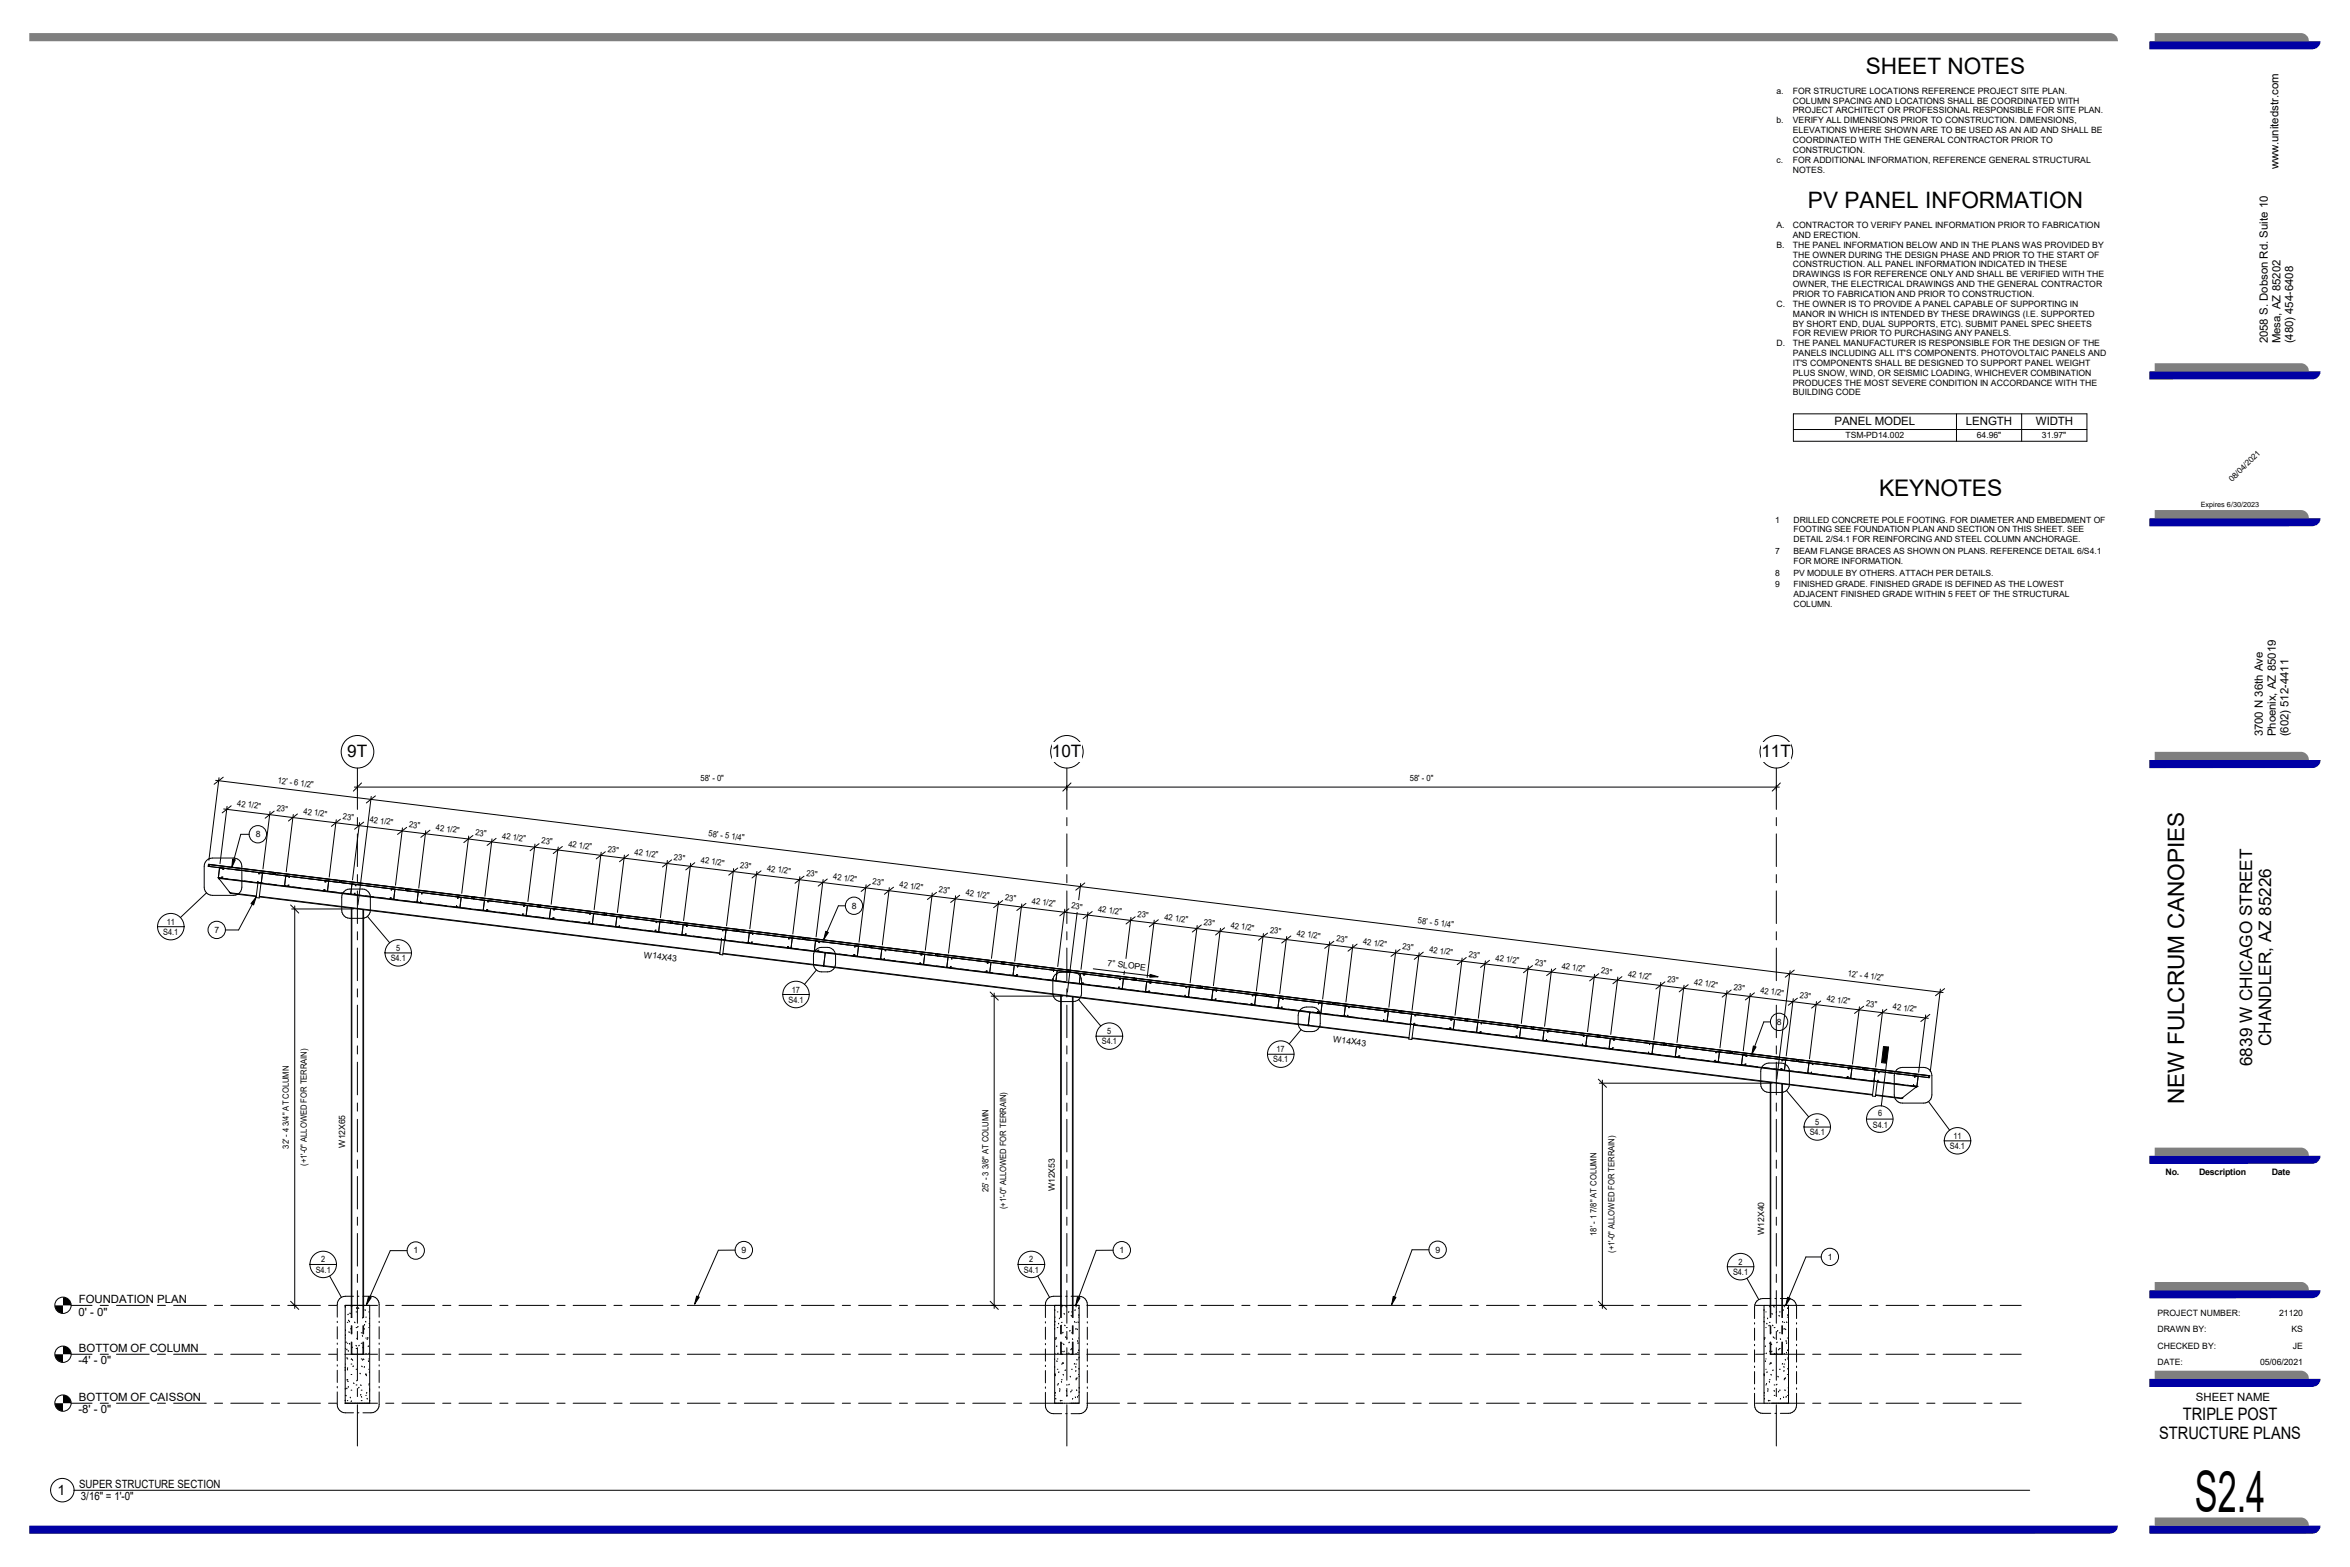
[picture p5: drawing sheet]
<svg xmlns="http://www.w3.org/2000/svg" width="914mm" height="610mm" viewBox="0 0 914 610" stroke-linecap="round" stroke-linejoin="round" font-family="sans-serif">
<defs><g id="words">
<text font-size="22.2" x="854.1" y="588.1">S2.4</text>
<text font-size="8.9" x="731.1" y="193">KEYNOTES</text>
<g font-size="8.8">
<text x="726" y="29">SHEET NOTES</text>
<text x="703.5" y="81.1">PV PANEL INFORMATION</text>
<text x="849.8" y="429.6" transform="rotate(-90 849.8 429.6)">NEW FULCRUM CANOPIES</text>
</g>
<g font-size="6.7">
<text x="135.1" y="294.7">9T</text>
<text x="409.3" y="294.7">10T</text>
<text x="685.4" y="294.7">11T</text>
<text x="883.8" y="407" transform="rotate(-90 883.8 407)">CHANDLER, AZ 85226</text>
<text x="876.3" y="414.7" transform="rotate(-90 876.3 414.7)">6839 W CHICAGO STREET</text>
<text x="849.3" y="552.2">TRIPLE POST</text>
<text x="840.2" y="559.7">STRUCTURE PLANS</text>
</g>
<text font-size="5.5" x="22.4" y="581.6">1</text>
<g font-size="4.5">
<text x="713.8" y="165.5">PANEL MODEL</text>
<text x="765" y="165.5">LENGTH</text>
<text x="792.1" y="165.5">WIDTH</text>
</g>
<g font-size="4.4">
<text x="886.5" y="65.8" transform="rotate(-90 886.5 65.8)">www.unitedstr.com</text>
<text x="892.3" y="114.7" transform="rotate(-90 892.3 114.7)">-6408</text>
<text x="882.4" y="133.6" transform="rotate(-90 882.4 133.6)">2058 S. Dobson Rd. Suite 10</text>
<text x="887.4" y="133.6" transform="rotate(-90 887.4 133.6)">Mesa, AZ 85202</text>
<text x="892.3" y="133.6" transform="rotate(-90 892.3 133.6)">(480) 454</text>
<text x="890.4" y="267.6" transform="rotate(-90 890.4 267.6)">-4411</text>
<text x="880.5" y="286.5" transform="rotate(-90 880.5 286.5)">3700 N 36th Ave</text>
<text x="885.5" y="286.5" transform="rotate(-90 885.5 286.5)">Phoenix, AZ 85019</text>
<text x="890.4" y="286.5" transform="rotate(-90 890.4 286.5)">(602) 512</text>
<text x="30.7" y="507.1">FOUNDATION PLAN</text>
<text x="30.5" y="511.8">0' -</text>
<text x="37.8" y="511.8">0&quot;</text>
<text x="30.7" y="526.1">BOTTOM OF COLUMN</text>
<text x="30.5" y="530.8">-4' -</text>
<text x="39.2" y="530.8">0&quot;</text>
<text x="30.7" y="545.2">BOTTOM OF</text>
<text x="58.3" y="545.2">CAISSON</text>
<text x="854.5" y="545">SHEET NAME</text>
<text x="30.5" y="549.9">-8' -</text>
<text x="39.2" y="549.9">0&quot;</text>
<text x="30.8" y="578.9">SUPER STRUCTURE SECTION</text>
<text x="31.5" y="583.6">3/16&quot; = 1'-0&quot;</text>
</g>
<g font-size="3.4">
<text x="691.3" y="36.5">a.</text>
<text x="697.6" y="36.5">FOR STRUCTURE LOCATIONS REFERENCE PROJECT SITE PLAN.</text>
<text x="697.6" y="40.3">COLUMN SPACING AND LOCATIONS SHALL BE COORDINATED WITH</text>
<text x="697.6" y="44.2">PROJECT ARCHITECT OR PROFESSIONAL RESPONSIBLE FOR SITE PLAN.</text>
<text x="691.3" y="48">b.</text>
<text x="697.6" y="48">VERIFY ALL DIMENSIONS PRIOR TO CONSTRUCTION. DIMENSIONS,</text>
<text x="697.6" y="51.8">ELEVATIONS WHERE SHOWN ARE TO BE USED AS AN AID AND SHALL BE</text>
<text x="697.6" y="55.7">COORDINATED WITH THE GENERAL CONTRACTOR PRIOR TO</text>
<text x="697.6" y="59.5">CONSTRUCTION.</text>
<text x="691.3" y="63.3">c.</text>
<text x="697.6" y="63.3">FOR ADDITIONAL INFORMATION, REFERENCE GENERAL STRUCTURAL</text>
<text x="697.6" y="67.1">NOTES.</text>
<text x="691.3" y="88.7">A.</text>
<text x="697.6" y="88.7">CONTRACTOR TO VERIFY PANEL INFORMATION PRIOR TO FABRICATION</text>
<text x="697.6" y="92.5">AND ERECTION.</text>
<text x="691.3" y="96.4">B.</text>
<text x="697.6" y="96.4">THE PANEL INFORMATION BELOW AND IN THE PLANS WAS PROVIDED BY</text>
<text x="697.6" y="100.2">THE OWNER DURING THE DESIGN PHASE AND PRIOR TO THE START OF</text>
<text x="697.6" y="104">CONSTRUCTION. ALL PANEL INFORMATION INDICATED IN THESE</text>
<text x="697.6" y="107.9">DRAWINGS IS FOR REFERENCE ONLY AND SHALL BE VERIFIED WITH THE</text>
<text x="697.6" y="111.7">OWNER, THE ELECTRICAL DRAWINGS AND THE GENERAL CONTRACTOR</text>
<text x="691.3" y="119.3">C.</text>
<text x="697.6" y="115.5">PRIOR TO FABRICATION AND PRIOR TO CONSTRUCTION.</text>
<text x="697.6" y="119.3">THE OWNER IS TO PROVIDE A PANEL CAPABLE OF SUPPORTING IN</text>
<text x="697.6" y="123.2">MANOR IN WHICH IS INTENDED BY THESE DRAWINGS (I.E. SUPPORTED</text>
<text x="697.6" y="127">BY SHORT END, DUAL SUPPORTS, ETC). SUBMIT PANEL SPEC SHEETS</text>
<text x="697.6" y="130.9">FOR REVIEW PRIOR TO PURCHASING ANY PANELS.</text>
<text x="691.3" y="134.7">D.</text>
<text x="697.6" y="134.7">THE PANEL MANUFACTURER IS RESPONSIBLE FOR THE DESIGN OF THE</text>
<text x="697.6" y="138.5">PANELS INCLUDING ALL IT'S COMPONENTS. PHOTOVOLTAIC PANELS AND</text>
<text x="697.6" y="142.4">IT'S COMPONENTS SHALL BE DESIGNED TO SUPPORT PANEL WEIGHT</text>
<text x="697.6" y="146.2">PLUS SNOW, WIND, OR SEISMIC LOADING, WHICHEVER COMBINATION</text>
<text x="697.6" y="150">PRODUCES THE MOST SEVERE CONDITION IN ACCORDANCE WITH THE</text>
<text x="697.6" y="153.8">BUILDING CODE</text>
<text x="99.5" y="325.7">8</text>
<text x="331.5" y="353.5">8</text>
<text x="64.9" y="359.7">11</text>
<text x="63.5" y="363.7">S4.1</text>
<text x="83.5" y="362.9">7</text>
<text x="154.2" y="369.9">5</text>
<text x="152" y="373.9">S4.1</text>
<text x="250.4" y="372.5" transform="rotate(7 250.4 372.5)">W14X43</text>
<text x="308.1" y="386.1">17</text>
<text x="306.8" y="390.1">S4.1</text>
<text x="691.4" y="398.7">8</text>
<text x="428.8" y="406.3">S4.1</text>
<text x="430.9" y="402.3">5</text>
<text x="518.6" y="405.4" transform="rotate(7 518.6 405.4)">W14X43</text>
<text x="495.4" y="413.3">S4.1</text>
<text x="496.7" y="409.3">17</text>
<text x="706.3" y="437.6">5</text>
<text x="730.8" y="434">6</text>
<text x="704.2" y="441.7">S4.1</text>
<text x="728.7" y="438.8">S4.1</text>
<text x="760.1" y="443">11</text>
<text x="134.3" y="446.6" transform="rotate(-90 134.3 446.6)">W12X65</text>
<text x="758.7" y="447">S4.1</text>
<text x="842.6" y="456.9">No.</text>
<text x="855.7" y="456.9">Description</text>
<text x="884" y="456.9">Date</text>
<text x="410.4" y="463.5" transform="rotate(-90 410.4 463.5)">W12X53</text>
<text x="686.4" y="480.5" transform="rotate(-90 686.4 480.5)">W12X40</text>
<text x="125" y="491.1">2</text>
<text x="160.9" y="487.6">1</text>
<text x="288.6" y="487.4">9</text>
<text x="400.5" y="491.1">2</text>
<text x="435.7" y="487.5">1</text>
<text x="558.5" y="487.3">9</text>
<text x="676.5" y="492">2</text>
<text x="711.2" y="490.1">1</text>
<text x="122.9" y="495.1">S4.1</text>
<text x="398.4" y="495.1">S4.1</text>
<text x="674.3" y="496">S4.1</text>
<text x="839.5" y="512">PROJECT NUMBER:</text>
<text x="886.8" y="512">21120</text>
<text x="839.5" y="518.4">DRAWN BY:</text>
<text x="891.6" y="518.4">KS</text>
<text x="839.5" y="524.7">CHECKED BY:</text>
<text x="892.1" y="524.7">JE</text>
<text x="839.5" y="531.1">DATE:</text>
<text x="879.4" y="531">05/06/2021</text>
</g>
<g font-size="3.3">
<text x="718.1" y="170.5">TSM-PD14.002</text>
<text x="769.2" y="170.5">64.96&quot;</text>
<text x="794.6" y="170.5">31.97&quot;</text>
<text x="690.7" y="203.3">1</text>
<text x="697.9" y="203.3">DRILLED CONCRETE POLE FOOTING. FOR DIAMETER AND EMBEDMENT OF</text>
<text x="697.9" y="207">FOOTING SEE FOUNDATION PLAN AND SECTION ON THIS SHEET. SEE</text>
<text x="690.7" y="215.6">7</text>
<text x="697.9" y="215.6">BEAM FLANGE BRACES AS SHOWN ON PLANS. REFERENCE DETAIL 6/S4.1</text>
<text x="697.9" y="210.7">DETAIL 2/S4.1 FOR REINFORCING AND STEEL COLUMN ANCHORAGE.</text>
<text x="697.9" y="219.3">FOR MORE INFORMATION.</text>
<text x="690.7" y="223.9">8</text>
<text x="697.9" y="223.9">PV MODULE BY OTHERS. ATTACH PER DETAILS.</text>
<text x="690.7" y="228.5">9</text>
<text x="697.9" y="232.2">ADJACENT FINISHED GRADE WITHIN 5 FEET OF THE STRUCTURAL</text>
<text x="697.9" y="228.5">FINISHED GRADE. FINISHED GRADE IS DEFINED AS THE LOWEST</text>
<text x="697.9" y="236">COLUMN.</text>
<text x="107.9" y="304.7" transform="rotate(7 107.9 304.7)">12' - 6</text>
<text x="116.8" y="305.8" transform="rotate(7 116.8 305.8)">1/2&quot;</text>
<text x="272.5" y="303.9">58' - 0&quot;</text>
<text x="548.6" y="303.9">58' - 0&quot;</text>
<text x="92.2" y="313.6" transform="rotate(7 92.2 313.6)">42</text>
<text x="96.3" y="314.1" transform="rotate(7 96.3 314.1)">1/2&quot;</text>
<text x="107.5" y="315.4" transform="rotate(7 107.5 315.4)">23&quot;</text>
<text x="118" y="316.7" transform="rotate(7 118 316.7)">42</text>
<text x="122.1" y="317.2" transform="rotate(7 122.1 317.2)">1/2&quot;</text>
<text x="133.3" y="318.6" transform="rotate(7 133.3 318.6)">23&quot;</text>
<text x="143.7" y="319.9" transform="rotate(7 143.7 319.9)">42</text>
<text x="147.8" y="320.4" transform="rotate(7 147.8 320.4)">1/2&quot;</text>
<text x="159" y="321.8" transform="rotate(7 159 321.8)">23&quot;</text>
<text x="169.5" y="323" transform="rotate(7 169.5 323)">42</text>
<text x="173.6" y="323.6" transform="rotate(7 173.6 323.6)">1/2&quot;</text>
<text x="184.8" y="325" transform="rotate(7 184.8 325)">23&quot;</text>
<text x="195.3" y="326.2" transform="rotate(7 195.3 326.2)">42</text>
<text x="199.4" y="326.7" transform="rotate(7 199.4 326.7)">1/2&quot;</text>
<text x="210.6" y="328.1" transform="rotate(7 210.6 328.1)">23&quot;</text>
<text x="221" y="329.4" transform="rotate(7 221 329.4)">42</text>
<text x="225.1" y="329.9" transform="rotate(7 225.1 329.9)">1/2&quot;</text>
<text x="275.6" y="325.3" transform="rotate(7 275.6 325.3)">58' - 5</text>
<text x="284.4" y="326.4" transform="rotate(7 284.4 326.4)">1/4&quot;</text>
<text x="236.4" y="331.3" transform="rotate(7 236.4 331.3)">23&quot;</text>
<text x="246.8" y="332.5" transform="rotate(7 246.8 332.5)">42</text>
<text x="250.9" y="333" transform="rotate(7 250.9 333)">1/2&quot;</text>
<text x="262.1" y="334.4" transform="rotate(7 262.1 334.4)">23&quot;</text>
<text x="272.6" y="335.7" transform="rotate(7 272.6 335.7)">42</text>
<text x="276.7" y="336.2" transform="rotate(7 276.7 336.2)">1/2&quot;</text>
<text x="287.9" y="337.6" transform="rotate(7 287.9 337.6)">23&quot;</text>
<text x="298.4" y="338.9" transform="rotate(7 298.4 338.9)">42</text>
<text x="302.5" y="339.4" transform="rotate(7 302.5 339.4)">1/2&quot;</text>
<text x="313.7" y="340.7" transform="rotate(7 313.7 340.7)">23&quot;</text>
<text x="324.1" y="342.1" transform="rotate(7 324.1 342.1)">42</text>
<text x="328.2" y="342.6" transform="rotate(7 328.2 342.6)">1/2&quot;</text>
<text x="339.4" y="343.9" transform="rotate(7 339.4 343.9)">23&quot;</text>
<text x="349.9" y="345.2" transform="rotate(7 349.9 345.2)">42</text>
<text x="354" y="345.7" transform="rotate(7 354 345.7)">1/2&quot;</text>
<text x="365.2" y="347.1" transform="rotate(7 365.2 347.1)">23&quot;</text>
<text x="375.7" y="348.4" transform="rotate(7 375.7 348.4)">42</text>
<text x="379.8" y="348.9" transform="rotate(7 379.8 348.9)">1/2&quot;</text>
<text x="391" y="350.3" transform="rotate(7 391 350.3)">23&quot;</text>
<text x="401.4" y="351.5" transform="rotate(7 401.4 351.5)">42</text>
<text x="405.5" y="352" transform="rotate(7 405.5 352)">1/2&quot;</text>
<text x="416.8" y="353.4" transform="rotate(7 416.8 353.4)">23&quot;</text>
<text x="427.2" y="354.7" transform="rotate(7 427.2 354.7)">42</text>
<text x="431.3" y="355.2" transform="rotate(7 431.3 355.2)">1/2&quot;</text>
<text x="442.5" y="356.6" transform="rotate(7 442.5 356.6)">23&quot;</text>
<text x="453" y="357.8" transform="rotate(7 453 357.8)">42</text>
<text x="457.1" y="358.4" transform="rotate(7 457.1 358.4)">1/2&quot;</text>
<text x="468.3" y="359.7" transform="rotate(7 468.3 359.7)">23&quot;</text>
<text x="551.6" y="359.2" transform="rotate(7 551.6 359.2)">58' - 5</text>
<text x="478.7" y="361" transform="rotate(7 478.7 361)">42</text>
<text x="482.9" y="361.5" transform="rotate(7 482.9 361.5)">1/2&quot;</text>
<text x="494.1" y="362.9" transform="rotate(7 494.1 362.9)">23&quot;</text>
<text x="504.5" y="364.2" transform="rotate(7 504.5 364.2)">42</text>
<text x="508.6" y="364.7" transform="rotate(7 508.6 364.7)">1/2&quot;</text>
<text x="560.5" y="360.3" transform="rotate(7 560.5 360.3)">1/4&quot;</text>
<text x="519.9" y="366.1" transform="rotate(7 519.9 366.1)">23&quot;</text>
<text x="530.3" y="367.4" transform="rotate(7 530.3 367.4)">42</text>
<text x="534.4" y="367.9" transform="rotate(7 534.4 367.9)">1/2&quot;</text>
<text x="545.6" y="369.2" transform="rotate(7 545.6 369.2)">23&quot;</text>
<text x="556" y="370.5" transform="rotate(7 556 370.5)">42</text>
<text x="560.2" y="371" transform="rotate(7 560.2 371)">1/2&quot;</text>
<text x="430.7" y="375.7" transform="rotate(7 430.7 375.7)">7° SLOPE</text>
<text x="571.4" y="372.4" transform="rotate(7 571.4 372.4)">23&quot;</text>
<text x="581.8" y="373.7" transform="rotate(7 581.8 373.7)">42</text>
<text x="585.9" y="374.2" transform="rotate(7 585.9 374.2)">1/2&quot;</text>
<text x="597.2" y="375.5" transform="rotate(7 597.2 375.5)">23&quot;</text>
<text x="607.6" y="376.9" transform="rotate(7 607.6 376.9)">42</text>
<text x="611.7" y="377.4" transform="rotate(7 611.7 377.4)">1/2&quot;</text>
<text x="622.9" y="378.7" transform="rotate(7 622.9 378.7)">23&quot;</text>
<text x="633.3" y="380" transform="rotate(7 633.3 380)">42</text>
<text x="637.5" y="380.5" transform="rotate(7 637.5 380.5)">1/2&quot;</text>
<text x="648.7" y="381.9" transform="rotate(7 648.7 381.9)">23&quot;</text>
<text x="659.1" y="383.2" transform="rotate(7 659.1 383.2)">42</text>
<text x="663.2" y="383.7" transform="rotate(7 663.2 383.7)">1/2&quot;</text>
<text x="718.9" y="379.7" transform="rotate(7 718.9 379.7)">12' - 4</text>
<text x="727.7" y="380.8" transform="rotate(7 727.7 380.8)">1/2&quot;</text>
<text x="674.5" y="385.1" transform="rotate(7 674.5 385.1)">23&quot;</text>
<text x="684.9" y="386.3" transform="rotate(7 684.9 386.3)">42</text>
<text x="689" y="386.8" transform="rotate(7 689 386.8)">1/2&quot;</text>
<text x="700.2" y="388.2" transform="rotate(7 700.2 388.2)">23&quot;</text>
<text x="710.6" y="389.5" transform="rotate(7 710.6 389.5)">42</text>
<text x="714.8" y="390" transform="rotate(7 714.8 390)">1/2&quot;</text>
<text x="726" y="391.4" transform="rotate(7 726 391.4)">23&quot;</text>
<text x="736.4" y="392.6" transform="rotate(7 736.4 392.6)">42</text>
<text x="740.5" y="393.1" transform="rotate(7 740.5 393.1)">1/2&quot;</text>
<text x="112.4" y="446.9" transform="rotate(-90 112.4 446.9)">32' - 4 3/4&quot; AT COLUMN</text>
<text x="119.3" y="453.5" transform="rotate(-90 119.3 453.5)">(+1'-0&quot; ALLOWED FOR TERRAIN)</text>
<text x="384.6" y="463.8" transform="rotate(-90 384.6 463.8)">25' - 3 3/8&quot; AT COLUMN</text>
<text x="391.5" y="470.5" transform="rotate(-90 391.5 470.5)">(+1'-0&quot; ALLOWED FOR TERRAIN)</text>
<text x="621.2" y="480.7" transform="rotate(-90 621.2 480.7)">18' - 1 7/8&quot; AT COLUMN</text>
<text x="628.2" y="487.4" transform="rotate(-90 628.2 487.4)">(+1'-0&quot; ALLOWED FOR TERRAIN)</text>
</g>
<text font-size="3.2" x="868.5" y="187.7" transform="rotate(-45 868.5 187.7)">08/04/2021</text>
<text font-size="2.8" x="856.3" y="197.2">Expires 6/30/2023</text>
</g></defs>
<g fill="none" stroke="#000" stroke-width=".39">
<path d="M81.1 336.2l.3 .1-.1 .8-.3-.1zM81.3 337.1l.1-.7 24.9 3v.7M81.3 337.1l25 3M81.3 337.1l.1-.8 25 3.1-.1 .7M85.4 337.6h.1M85.4 337.6l-.4 3.9M85.4 337.6l1.3 .1M85.4 337.6l3.8 .4M86.7 338.2h.1M86.8 337.7h.1M86.8 337.8l-.1 .4M100.2 339.4l3.1 .4"/>
<path d="M100.7 339.9h.1M100.8 339.5h.1M100.8 339.5l-.1 .4M100.8 339.4v.1M100.8 339.5l1.3 .1M102.1 339.6h.1M102.2 339.6l-.6 3.9M104.9 340l27.1 3.3M107.1 339.4l25 3.1M107.1 339.4h-.3v.8M107.1 339.4v.8M84.9 341.5h.1"/>
<path d="M84.9 341.5l.2 .2M84.9 341.5l3.8 .4M84.9 341.5l661 81.2M85 341.5h.1M85 341.5l1.3 .1M85.1 341.8h.1M85.1 341.7l15.3 1.9M85.1 341.8l4.4 5.5M85.2 341.9h.1M86.3 341.6h.1M86.4 341.2h.1M86.4 341.2l-.1 .4"/>
<path d="M89.3 347.1l.1 .1M89.5 347.3h.1M89.5 347.3l10.2 1.3M89.5 347.3l.2 .3 10 1.2M90.3 342.1l3.1 .4M95 342.7l3.1 .4M99.7 343.3l3.2 .4M100.3 343.3v.1M100.3 343.4h.1M100.3 343.4l1.3 .1M100.3 342.9v.4zM100.4 343.4l1.2 .1-.8 5.8-1.1-.1z"/>
<path d="M100.9 348.9l35.8 4.4M100.9 348.7l179.2 22M101.5 343.7l179.3 22.1M101.6 343.5h.1M104.4 343.9l3.2 .4M106.3 340.1l.1-.8 .3 .1-.1 .7M106.3 340.1h.3M106.6 340.1l.2 .1M106.8 340.2h.3M107.1 340.2v-.7l25 3.1-.1 .7M109.1 344.5l3.2 .3M109.6 340.5l3.2 .5"/>
<path d="M110.7 344.6h.1M110.7 344.6l1.4 .2M111.2 340.7h.1M111.2 340.7l-.5 3.9M111.2 340.7l1.3 .2M112.1 344.8h.1M112.1 344.3h.1M112.1 344.3v.5M112.5 340.9h.1M112.6 340.9h.1M112.6 340.9l-.1 .5zM113.9 345l3.1 .4"/>
<path d="M118.6 345.6l3.2 .4M123.3 346.2l3.1 .4M126.1 346.5h.1M126.1 346.5l1.3 .2M126.1 346h.1M126.1 346v.5M126.5 343.1h.1M126.5 342.6h.1M126.5 342.6v.5M126.6 342.6l1.3 .2M127.4 346.7h.1M127.9 342.8h.1"/>
<path d="M127.9 342.8l-.5 3.9M128.1 346.8l3.1 .3M132 343.3h.3M132.1 342.5h.3l-.1 .8M132.1 342.5l-.1 .8M132.3 343.3h.2M132.5 343.3l.3 .1M132.8 347.3l3.1 .4M132.8 343.4l25 3.1M132.9 342.6l25 3.1M132.9 342.6h-.3l-.1 .7M132.9 342.6l25 3.1-.1 .8"/>
<path d="M132.9 342.7l-.1 .7M132.9 342.6l-.1 .8M133.3 343.5l3.1 .3M136.5 347.8h.1M136.5 347.8l1.3 .2M136.7 353.3v159.3M136.7 353.3l.2 .1M136.9 353.4v159.2M136.9 353.4l4.3 .5M136.9 343.9l-.4 3.9M137 343.9h.1M137 343.9l1.3 .1"/>
<path d="M137.5 347.9l3.1 .4M137.8 348h.1M137.9 347.5h.1M137.9 347.5l-.1 .4M138 344l3.1 .4M138.3 344.6h.1M138.3 344.1h.1M138.3 344.1v.5M141.2 353.9v158.7M141.2 353.9h.3M141.5 353.9v158.7M141.5 353.9l138.6 17"/>
<path d="M142.2 348.5l3.2 .4M142.7 344.6l3.1 .4M146.9 349.1l3.2 .4M147.4 345.2l3.2 .4M151.7 349.7l3.1 .4M151.8 349.7h.1M151.8 349.7l1.4 .1M151.9 349.2h.1M151.9 349.2l-.1 .5M152.1 345.8l3.2 .4M152.2 346.2h.1M152.3 345.8h.1"/>
<path d="M152.3 345.8l-.1 .4M152.4 345.8l1.3 .1-.5 3.9M153.2 349.8h.1M153.2 349.8v.1M156.4 350.3l3.2 .3M156.8 346.3l3.2 .5M157.8 346.5h.3M157.9 345.7h.3l-.1 .8M157.9 345.7l-.1 .8M158.1 346.5h.2M158.3 346.5h.3M158.6 346.5l.1-.7 25 3.1"/>
<path d="M158.6 346.5l.1-.6 25 3-.1 .7M158.6 346.5l25 3.1M158.7 345.7h-.3l-.1 .8M158.7 345.7l-.1 .8M158.7 345.7l25 3.1M161.1 350.8l3.2 .4M162.3 351h.1M162.3 351l1.3 .2M162.7 347.1h.1M162.7 347.1l-.4 3.8M162.8 347l1.3 .2M163.6 351.2h.1"/>
<path d="M163.6 351.1h.1M163.6 351.1v.1M163.7 350.6l-.1 .5zM164 347.7h.1M164.1 347.2h.1M164.1 347.2l-.1 .5M165.8 351.4l3.2 .4M170.6 352l3.1 .4M175.3 352.6l3.1 .4M177.6 352.8v.1M177.6 352.8h.1M177.6 352.8l1.3 .2"/>
<path d="M177.6 352.4h.1M177.7 352.4l-.1 .4M178 349.4h.1M178.1 349h.1M178.1 349l-.1 .4M178.1 349l1.3 .1M178.9 353h.1M179.4 349.1h.1M179.5 349.1h.1M179.5 349.1l-.5 3.9M180 353.1l3.2 .4M183.6 349.6h.3"/>
<path d="M183.7 348.9l-.1 .7M183.7 348.8l.3 .1-.1 .7M183.9 349.6l.2 .1M184.1 349.7h.3M184.4 349.7l50.7 6.2M184.4 348.9h-.3v.8M184.4 348.9l25.1 3.1M184.4 349v.7M184.7 353.7l3.2 .4M188 354.1v.1M188 354.2h.1M188 354.1h.1"/>
<path d="M188 354.2l1.4 .1M188.5 350.2l-.5 3.9M188.5 350.2h.1M188.6 350.2l1.3 .2M189.4 354.3h.1M189.4 353.8h.1M189.4 353.8v.5M189.4 354.3l3.2 .4M189.8 350.9h.1M189.9 350.4h.1M189.9 350.4l-.1 .5M189.9 350.4l3.2 .4"/>
<path d="M194.2 354.9l3.1 .4M198.9 355.5l3.2 .4M203.4 356h.1M203.4 355.6h.1M203.4 356l1.3 .2M203.4 355.6v.4M203.6 356.1l3.2 .3M203.8 352.6h.1M203.8 352.1h.1M203.8 352.1v.5M203.9 352.1h.1M203.9 352.1h-.1"/>
<path d="M203.9 352.1l1.3 .2M204.1 352.1l3.2 .5M205.2 352.3h.1M205.2 352.3l-.5 3.9M208.4 356.6l3.1 .4M209.4 352.1l-.1 .7h.3M209.5 352h.3l-.2 .8M209.6 352.8h.2M209.8 352.8l.3 .1M210.1 352.9l.1-.8 25 3.2-.1 .6M210.2 352.1l25 3M210.2 352.1l-.3-.1-.1 .8"/>
<path d="M210.2 352.1l-.1 .8M213.1 357.2l3.1 .4M213.8 357.3h.1M213.8 357.3l1.3 .2M214.3 353.4h.1M214.3 353.4l-.5 3.9M214.3 353.4l1.3 .2M215.1 357.5h.1M215.2 357h.1M215.2 357v.5M215.6 354h.1M215.6 353.6h.1"/>
<path d="M215.6 353.5v.1M215.6 353.6v.4M217.8 357.8l3.1 .4M222.5 358.4l3.2 .4M227.2 358.9l3.2 .4M229.2 359.2h.1M229.2 359.2l1.3 .1M229.2 358.7h.1M229.2 358.7v.5M229.5 355.8h.1M229.6 355.3h.1M229.6 355.3l-.1 .5"/>
<path d="M229.7 355.3h-.1M229.7 355.3l1.3 .1M230.5 359.3h.1M231 355.4h.1M231 355.5l-.5 3.8M232 359.5l3.1 .4M232.5 355.6l3.1 .4M235.1 355.9l.3 .1M235.2 355.1l.3 .1-.1 .8M235.2 355.1l-.1 .8M235.4 356h.2M235.6 356h.3"/>
<path d="M235.9 356l25 3.1M236 355.3l-.3-.1-.1 .8M236 355.3l25 3.1-.1 .7M236 355.3l-.1 .7M237.2 356.2l3.1 .4M240 356.6h.1M240 356.6l-.4 3.9M240.1 356.6h.1M240.1 356.6l1.3 .1M240.1 356.5l-.1 .1M241.3 357.2h.1M241.4 356.7h.1"/>
<path d="M241.4 356.7l-.1 .5M241.9 356.8l3.1 .4M246.6 357.4l3.2 .4M251.3 357.9l3.2 .5M255.3 358.9h.1M255.4 358.5l-.1 .4M255.4 358.4h.1M255.4 358.4l1.3 .2M256.1 358.5l3.1 .4M256.7 358.6h.1M256.8 358.6l-.6 3.9M260.8 359.1l25.8 3.1"/>
<path d="M260.9 359.1l.1-.8 .3 .1-.1 .8M260.9 359.1l.3 .1M261.2 359.2h.2M261.4 359.2h.3M261.7 359.2v-.7l25.1 3M261.7 358.5v.7M261.8 358.4h-.3l-.1 .8M261.8 358.4l-.1 .8M261.8 358.4l25 3.1M265.8 359.7l-.5 3.9M265.8 359.7h.1M265.9 359.7l1.3 .2"/>
<path d="M267.2 359.9h.1M267.2 359.9l-.1 .5M236.7 360.1l4.2 .5M239.6 360.5h.1M240.9 360.6h.1M241 360.2l-.1 .4zM241.4 360.7l3.2 .4M246.1 361.3l3.2 .4M250.9 361.9l3.1 .3M254.9 362.3h.1M254.9 362.3v.1M254.9 362.4l1.3 .1"/>
<path d="M255 361.9h.1M255 361.9l-.1 .4M255.6 362.4l3.1 .4M256.2 362.5h.1M260.3 363l3.2 .4M265 363.6l3.2 .4M265.3 363.6h.1M265.3 363.6l1.4 .2M266.7 363.8h.1M266.7 363.3h.1M266.7 363.3v.5M267.1 360.4h.1"/>
<path d="M269.7 364.2l3.2 .4M274.5 364.7l3.1 .4M279.2 365.3l3.2 .4M279.7 361.4l3.1 .4M280.7 365.5h.1M280.7 365.5l1.3 .2M280.7 365h.1M280.8 365l-.1 .5M280.8 365.5l1.1 .2-.7 5.8-1.2-.2zM281.1 362.1h.1M281.1 361.6v.5M281.2 361.6h.1"/>
<path d="M281.2 361.6l1.3 .2M281.3 371.1l39.2 4.8M281.3 370.9l39.2 4.8M281.9 365.9l39.2 4.8M282 365.7h.1M282.5 361.8h.1M282.5 361.8l-.5 3.9M283.9 365.9l3.2 .4M284.4 362l28 3.4M286.6 362.2l.3 .1M286.7 361.6l-.1 .6M286.8 361.5l-.2 .7"/>
<path d="M286.8 361.5h.3l-.2 .8M286.9 362.3h.2M287.1 362.3l.3 .1M287.4 362.4l.1-.7 25 3-.1 .7M287.5 361.6l-.3-.1-.1 .8M287.5 361.6l25 3.1M287.5 361.6l-.1 .8M288.7 366.5l3.1 .4M291.1 366.8h.1M291.1 366.8l1.3 .1M291.6 362.9h.1M291.6 362.9l-.5 3.9"/>
<path d="M291.6 362.9l1.3 .2M292.4 366.9h.1M292.4 366.9v.1M292.5 366.5h.1M292.5 366.5l-.1 .4M292.9 363.5h.1M292.9 363.1h.1M292.9 363.1v.4M293.4 367.1l3.1 .4M298.1 367.7l3.1 .3M298.6 363.7l3.2 .5M302.8 368.2l3.2 .4"/>
<path d="M306.5 368.7h.1M306.5 368.7l1.3 .2M306.5 368.2h.1M306.5 368.2v.4M306.9 365.3h.1M306.9 364.8h.1M306.9 364.7l1.4 .2M306.9 364.8v.5M307.6 368.8l3.1 .4M307.8 368.9h.1M308.3 364.9h.1M308.3 365h.1"/>
<path d="M308.3 365l-.5 3.9M308.3 364.9v.1M312.3 369.4l3.1 .4M312.4 365.4l.3 .1M312.5 364.7l-.1 .7M312.5 364.7h.3l-.1 .8M312.7 365.5h.2M312.8 365.5l3.1 .4M312.9 365.5h.3M313.2 365.5l25 3.1M313.3 364.7l25 3.1M313.3 364.8l25 3.1-.1 .7"/>
<path d="M313.3 364.8l-.1 .7M313.3 364.7h-.3l-.1 .8M316.9 370h.1M316.9 370l1.3 .1M317 370l3.2 .4M317.4 366.1h.1M317.4 366.1l-.5 3.9M317.4 366.1l1.3 .1M317.5 366.1l3.1 .3M318.2 370.1h.1M318.3 369.7h.1M318.3 369.7l-.1 .4"/>
<path d="M318.6 366.7h.1M318.7 366.2h.1M318.7 366.2l-.1 .5M320.5 375.9l92.2 11.3M320.5 375.4v.3M320.5 375.7v.2M320.5 375.7l227.7 28.2M321.1 370.7l-.6 4.8M321.1 370.7l188.6 23.2M321.1 370.5v.2M321.7 370.5l3.2 .4M322.2 366.6l3.1 .4"/>
<path d="M326.4 371.1l3.2 .4M326.9 367.2l3.2 .4M331.2 371.7l3.1 .4M331.6 367.8l3.2 .4M332.2 371.9h.1M332.2 371.9l1.3 .1M332.3 371.3h.1M332.3 371.3l-.1 .6M332.7 368l-.1 .4zM332.7 367.9v.1M333.5 372h.1M334 368.1h.1"/>
<path d="M334.1 368.1l-.5 3.9M335.9 372.3l3.1 .4M336.4 368.4l3.1 .4M338.2 368.6h.3M338.3 367.8l-.1 .8M338.3 367.8h.3l-.1 .8M338.5 368.6h.2M338.7 368.6l.3 .1M339 368.7l25 3.1M339 368.7v-.7l25.1 3.1M339.1 367.9l25 3.1M339.1 367.9h-.3l-.1 .7"/>
<path d="M339.1 368l-.1 .7M339.1 367.9l-.1 .8M340.6 372.9l3.2 .4M341.1 369l3.2 .4M342.6 373.1h.1M342.6 373.1l1.4 .2M343.1 369.2h.1M343.1 369.2l-.5 3.9M343.1 369.2l1.4 .2M343.2 369.2h-.1M344 373.3h.1M344 372.8h.1"/>
<path d="M344.1 372.8l-.1 .5M344.4 369.9h.1M344.5 369.4h.1M344.5 369.4l-.1 .5M345.4 373.5l3.1 .3M345.8 369.5l3.2 .5M350.1 374l3.1 .4M350.6 370.1l3.1 .4M354.8 374.6l3.1 .4M355.3 370.7l3.1 .4M358 375h.1M358 375l1.3 .2"/>
<path d="M358 374.5v.5zM358.4 371.6h.1M358.4 371.1v.5M358.5 371.1h.1M358.5 371.1l1.3 .2M359.3 375.2h.1M359.5 375.2l3.2 .4M359.8 371.3h.1M359.8 371.3l-.4 3.9M360 371.3l3.1 .4M364 371.8h.3M364.1 371.1l-.1 .7"/>
<path d="M364.1 371h.3l-.1 .8M364.2 375.8l3.2 .4M364.3 371.8h.1M364.4 371.8l.3 .1M364.7 371.9l25 3M364.7 371.9l.1-.8 25 3.1-.1 .7M364.8 371.1l-.3-.1-.1 .8M364.8 371.2l-.1 .7M364.8 371.1l-.1 .8M364.8 371.1l25 3M368.4 376.3h.1M368.4 376.3l1.3 .2"/>
<path d="M368.9 372.4l-.5 3.9M368.9 372.4l1.3 .1M368.9 372.4h.1M369 376.3l3.1 .4M369.4 372.4l3.2 .4M369.7 376.4v.1M369.8 376h.1M369.8 376v.4M370.2 373h.1M370.2 372.5v.1M370.2 372.6v.4M373.7 376.9l3.2 .4"/>
<path d="M374.2 373l3.1 .4M378.4 377.5l3.2 .4M378.9 373.6l3.2 .4M383.1 378.1l3.2 .4M383.6 374.2l3.2 .4M383.8 378.2h.1M383.8 377.7h.1M383.8 378.2l1.3 .1M383.8 377.7v.5M384.2 374.7h.1M384.2 374.3h.1M384.2 374.3v.4"/>
<path d="M384.3 374.3l1.3 .1M385.1 378.3h.1M385.6 374.4h.1M385.6 374.4l-.5 3.9M387.9 378.7l3.1 .4M388.3 374.8l27.2 3.3M389.7 374.9h.3M389.8 374.1l.3 .1-.1 .7M389.8 374.1l-.1 .8M390 374.9l.2 .1M390.2 375h.3M390.5 375l.1-.7 25 3.1-.1 .7"/>
<path d="M390.6 374.2h-.3l-.1 .8M390.6 374.2l25 3.2M390.6 374.3l-.1 .7M392.6 379.3l3.1 .3M393.1 375.3l3.1 .5M394.2 379.4h.1M394.2 379.4l1.3 .2M394.7 375.5h.1M394.7 375.6l-.5 3.8M394.7 375.5l1.3 .2M395.5 379.6h.1M395.6 379.1h.1"/>
<path d="M395.6 379.1v.5M396 375.7h.1M396 375.7l-.1 .5zM397.3 379.8l3.2 .4M407.2 377.1l3.2 .4M409.9 377.9h.1M410 377.4h.1M410 377.4l-.1 .5M410 377.4l1.4 .2M411.4 377.6h.1M411.4 377.6l-.5 3.9-1.4-.2M415.5 378.1h.3"/>
<path d="M415.6 377.4l-.1 .7M415.6 377.3h.3l-.1 .8M415.8 378.1l.2 .1M416 378.2h.3M416.3 378.2l.1-.7 25 3.1-.1 .7M416.3 378.2l25 3.1M416.4 377.4l25 3.1M416.4 377.4l-.1 .8M416.4 377.4h-.3l-.1 .8M416.7 378.2l3.1 .4M420.4 378.7l-.5 3.9M420.5 378.7h.1"/>
<path d="M420.5 378.7l1.3 .2M421.4 378.8l3.2 .4M421.7 379.3h.1M421.8 378.9h.1M421.8 378.9l-.1 .4M421.8 378.8v.1M426.1 379.4l3.2 .4M430.9 380l3.1 .4M402 380.4l3.2 .4M406.7 381l3.2 .4M409.5 381.3h.1M409.6 380.9h.1"/>
<path d="M409.6 380.9l-.1 .4M411.5 381.6l3.1 .4M412.7 387.2v125.4M412.7 387.2h.3M413 387.2v125.4M413 387.2l4.3 .6M416.2 382.1l3.2 .4M417.3 387.8v124.8M417.3 387.8h.2M417.5 387.8v124.8M417.5 387.8l91.5 11.2 .1-.2M419.9 382.6h.1"/>
<path d="M419.9 382.6l.1 .1M420 382.6l1.3 .2M420.9 382.7l3.2 .4M421.3 382.8h.1M421.3 382.3v.4zM425.7 383.3l3.1 .4M430.4 383.9l3.1 .4M435.1 384.5l3.1 .4M435.3 384.5h.1M435.3 384.5l1.3 .2M435.4 384h.1M435.4 384l-.1 .5"/>
<path d="M435.6 380.6l3.1 .4M435.7 381.1h.1M435.8 380.6h.1M435.8 380.6l1.3 .1M435.8 380.6l-.1 .5M436.7 384.6l-.1 .1M437.1 380.8l-.4 3.8M437.1 380.7v.1M439.8 385.1l3.2 .3M440.3 381.2l3.1 .4M441.3 381.3h.3M441.4 380.5l-.1 .8"/>
<path d="M441.4 380.4l.3 .1-.1 .8M441.6 381.3h.1M441.7 381.3h.3M442 381.3l.1-.7 25 3.1M442 381.3l25 3.1M442.2 380.6l24.9 3M442.2 380.6l-.3-.1-.2 .8M442.2 380.6l-.2 .7M444.5 385.6l3.2 .4M445 381.7l3.2 .4M445.7 385.8h.1M445.7 385.8l1.3 .2"/>
<path d="M446.2 381.9h.1M446.2 381.9l-.5 3.9M446.2 381.8v.1M446.2 381.8h.1M446.2 381.9l1.3 .1M447 386h.1M447.1 385.9v.1M447.1 385.4v.5zM447.5 382.5h.1M447.5 382.1h.1M447.5 382h.1M447.5 382v.1"/>
<path d="M447.5 382.1v.4M449.3 386.2l3.1 .4M449.7 382.3l3.2 .4M454 386.8l3.2 .4M454.5 382.9l3.1 .4M458.7 387.4l3.2 .4M459.2 383.5l3.2 .3M461.1 387.6h.1M461.1 387.6l1.3 .2M461.1 387.2h.1M461.1 387.2v.4M461.5 384.2h.1"/>
<path d="M461.6 383.8h.1M461.6 383.8l-.1 .4M461.6 383.8l1.3 .1M462.4 387.8h.1M462.9 383.9h.1M462.9 383.9l-.5 3.9M462.9 384l-.5 3.8M462.9 383.9v.1M463.4 387.9l3.2 .4M463.9 384l3.2 .4M467 384.4h.3M467.1 383.7l-.1 .7"/>
<path d="M467.1 383.6l.3 .1-.1 .7M467.3 384.4l.2 .1M467.5 384.5h.3M467.8 384.5l.1-.7 25 3.1M467.8 384.5l50.8 6.2M467.9 383.7h-.3l-.1 .8M467.9 383.8l25 3M467.9 383.8l-.1 .7M467.9 383.7l25 3.1M468.2 388.5l3.1 .4M471.5 388.9h.1M471.5 389l1.3 .1"/>
<path d="M472 385h.1M472 385.1l-.5 3.8M472 385l1.3 .2M472 385l-.5 3.9M472.8 389.1h.1M472.9 388.6h.1M472.9 388.6v.5M472.9 389.1l3.1 .4M473.2 385.7h.1M473.3 385.2h.1M473.3 385.2l-.1 .5M473.4 385.2l3.1 .4"/>
<path d="M477.6 389.7l3.2 .4M482.3 390.3l3.2 .4M486.8 390.8h.1M486.9 390.4h.1M486.9 390.8l1.3 .2M486.9 390.4l-.1 .4M487 390.9l3.2 .3M487.3 387.4h.1M487.3 386.9h.1M487.3 386.9l1.4 .2M487.3 386.9v.5M488.2 391h.1"/>
<path d="M488.7 387.1h.1M488.7 387.1l-.5 3.9M491.8 391.4l3.1 .4M492.8 387.6h.3M492.9 386.9l-.1 .7M492.9 386.8h.3l-.1 .8M492.9 386.8l-.1 .8M493.1 387.6h.2M493.3 387.6l.3 .1M493.6 387.7l.1-.7 25 3.1-.1 .6M493.7 386.9l-.3-.1-.1 .8M493.7 386.9l25 3.1"/>
<path d="M493.7 386.9l-.1 .8M496.5 392l3.2 .4M497.2 392.1h.1M497.3 392.1l1.3 .2M497.8 388.2h.1M497.8 388.2l-.6 3.9M497.8 388.2l1.3 .2M498.6 392.3h.1M498.7 391.8h.1M498.7 391.8l-.1 .5M499 388.8h.1M499.1 388.4h.1"/>
<path d="M499.1 388.4l-.1 .4M501.2 392.6l3.2 .4M501.7 388.7l3.2 .4M506 393.1l3.1 .5M506.4 389.3l3.2 .3M509.1 398.8h.1M509.1 398.8l39.2 4.8M509.7 393.9h.1M509.7 393.9l39.2 4.8M509.7 393.9l-.6 4.9M509.7 393.7v.2M510.7 393.7l3.1 .4"/>
<path d="M511.2 389.8l3.1 .4M512.6 394h.1M512.6 394l1.3 .2M512.7 393.5h.1M512.7 393.5l-.1 .5M513 390.6h.1M513.1 390.1h.1M513.1 390.1l1.3 .1M513.1 390.1l-.1 .5M513.9 394.2h.1M514 394.1l-.1 .1M514 394.1v.1"/>
<path d="M514.4 390.3h.1M514.4 390.3l-.4 3.8M515.4 394.3l3.1 .4M515.9 390.4l3.1 .4M518.6 390.7l.3 .1M518.7 390l-.1 .7M518.7 390h.3l-.1 .8M518.9 390.8h.1M519 390.8h.3M519.3 390.8l.1-.7 25 3.1M519.3 390.8l25.1 3.1M519.5 390.1l24.9 3"/>
<path d="M519.5 390.1l-.2 .7M519.5 390.1l-.3-.1-.2 .8M520.1 394.9l3.2 .4M520.6 391l3.1 .4M523 395.3h.1M523.1 395.3l1.3 .1M523.5 391.4h.1M523.5 391.4l-.5 3.9M523.5 391.4l1.3 .1M524.4 395.4h.1M524.4 395v.4zM524.8 392h.1"/>
<path d="M524.8 391.5h.1M524.8 391.5v.5M524.8 395.5l3.2 .4M525.3 391.6l3.2 .4M529.6 396.1l3.1 .4M530.1 392.2l3.1 .4M534.3 396.7l3.2 .3M534.8 392.8l3.1 .3M538.4 397.1v.1M538.4 397.2l1.3 .1M538.4 396.7h.1M538.4 396.7v.4"/>
<path d="M538.8 393.7h.1M538.9 393.2h.1M538.9 393.2l-.1 .5M538.9 393.2l1.3 .2M539 397.2l3.2 .4M539.5 393.3l3.2 .4M539.7 397.3h.1M540.2 393.4h.1M540.2 393.4l-.5 3.9M543.7 397.8l3.2 .4M544.2 393.9l3.2 .4M544.4 393.9v-.8h.3v.9"/>
<path d="M544.4 393.9l.3 .1M544.4 393.2v.7M544.7 394h.1M544.8 394h.3M545.1 394l25 3.1M545.2 393.2l25 3.1M545.2 393.3l-.1 .7M545.2 393.2h-.2l-.2 .8M545.2 393.2l-.1 .8M548.5 398.4l3.1 .4M548.8 398.4h.1M548.8 398.4l1.3 .2"/>
<path d="M548.9 398.4l1.2 .2-.7 5.8-1.2-.2zM548.9 394.5l3.2 .4M549.3 394.5h.1M549.3 394.5l-.5 3.9M549.3 394.5l1.3 .2M550 398.8l179.2 22M550.1 398.6h.1M550.2 398.6h-.1M550.2 398.1h.1M550.2 398.1v.5M550.6 395.2h.1M550.6 394.7h.1"/>
<path d="M550.6 394.7v.5M553.2 398.9l3.1 .5M553.7 395.1l3.1 .3M557.9 399.5l3.2 .4M558.4 395.6l3.2 .4M563.1 396.2l3.2 .4M564.2 399.8h.1M564.2 399.8l-.1 .5M564.6 396.9h.1M564.6 396.4h.1M564.6 396.4v.5M564.6 396.4l1.4 .2"/>
<path d="M566 396.6h.1M566 396.6l-.5 3.9M567.9 396.8l3.1 .4M570.1 397.1h.3M570.2 396.4l-.1 .7M570.2 396.3l-.1 .8M570.2 396.3h.3l-.1 .8M570.4 397.1h.2M570.6 397.1l.3 .1M570.9 397.2l.1-.7 25 3M570.9 397.2l25 3M571 396.4l-.3-.1-.1 .8"/>
<path d="M571 396.4l25 3.1M571 396.4l-.1 .8M575.1 397.7h.1M575.1 397.7l-.6 3.9M575.1 397.7l1.3 .1M576.3 398.3h.1M576.4 397.8v.1M576.4 397.9l-.1 .4M582 398.6l3.2 .3M590.4 399.6h.1M590.4 399.6l-.1 .5zM590.4 399.6l1.3 .2"/>
<path d="M590.4 399.5v.1M591.5 399.7l3.1 .4M591.7 399.8h.1M591.7 399.8l-.4 3.8M596 399.5l-.1 .7M596 399.5h.3l-.1 .8M596.8 399.5l24.9 3.1M596.8 399.6l24.9 3.1v.7M596.8 399.5h-.3l-.1 .8M596.8 399.6l24.9 3.1M596.8 399.6l-.1 .7M596.8 399.5l-.1 .8"/>
<path d="M549.4 404l139.4 17.1M549.4 403.8l179.2 22M562.7 400.1l3.1 .4M564.1 400.3h.1M564.1 400.3l1.3 .2M565.5 400.5h.1M567.4 400.7l3.1 .4M572.1 401.3l3.1 .4M574.5 401.6h.1M574.6 401.6l1.3 .1M575.9 401.8h.1M576 401.3h.1"/>
<path d="M576 401.3l-.1 .5M576 401.3l-.1 .4M576.8 401.9l3.2 .4M581.5 402.5l3.2 .3M586.3 403l3.1 .4M589.9 403.5h.1M589.9 403.5l1.3 .1M590 403h.1M590 403l-.1 .5M591 403.6l3.1 .4M591.2 403.6h.1M595.7 404.2l3.1 .4"/>
<path d="M595.9 400.2l.3 .1M596.2 400.3l26.8 3.3M596.2 400.3h.2M596.4 400.3h.3M600.3 404.7h.1M600.3 404.7l3.3 .5M600.8 400.9h.1M600.8 400.9l-.5 3.8M600.8 400.9l1.3 .1M601.7 404.9h.1M601.7 404.5h.1M601.8 404.5l-.1 .4"/>
<path d="M602.1 401.5h.1M602.1 401h.1M602.1 401v.5M605.2 405.3l3.1 .4M609.9 405.9l3.1 .4M614.6 406.5l3.2 .4M615.1 402.6l3.1 .4M615.7 406.7h.1M615.7 406.7l1.3 .1M615.7 406.1v.5zM616.1 403.2h.1M616.2 402.8h.1"/>
<path d="M616.2 402.7h.1M616.2 402.8l-.1 .4M616.2 402.8l1.3 .1M617 406.8h.1M617.5 402.9h.1M617.5 402.9l-.4 3.9M619.3 407.1l3.2 .4M621.7 403.4h.3M621.7 402.7v.7M621.7 402.6h.3v.8M622 403.4l.1 .1M622.1 403.5h.3"/>
<path d="M622.4 403.5l25 3.1M622.4 403.5l.1-.7 25 3-.1 .8M622.4 403.5l.1-.7 25 3.1-.1 .7M622.6 402.7l24.9 3.1M622.6 402.7h-.3l-.2 .8M622.6 402.7l-.2 .8M624 407.7l3.2 .4M624.5 403.8l3.2 .4M626.1 407.9h.1M626.1 407.9l1.3 .2M626.6 404h.1M626.6 404l-.5 3.9"/>
<path d="M626.6 404l1.3 .2M627.5 408.1h.1M627.5 407.6h.1M627.5 407.6v.5M627.9 404.7h.1M627.9 404.2h.1M627.9 404.2v.5M628.8 408.3l3.1 .3M629.2 404.4l3.2 .3M633.5 408.8l3.2 .4M634 404.9l3.1 .4M638.2 409.4l3.2 .4"/>
<path d="M638.7 405.5l3.2 .4M641.4 409.8h.1M641.5 409.8l1.3 .2M641.5 409.3l-.1 .5zM641.9 405.9v.5zM641.9 405.9h.1M641.9 405.9l1.4 .2M642.8 410h.1M643 410l3.1 .4M643.3 406.1h.1M643.3 406.1l-.5 3.9M643.4 406.1l3.2 .4"/>
<path d="M647.4 406.6h.3M647.5 405.8h.3l-.1 .8M647.5 405.8l-.1 .8M647.7 410.6l3.1 .4M647.7 406.6h.2M647.9 406.6l.3 .1M648.2 406.7l3.1 .3M648.2 406.7l25 3M648.3 405.9l25 3.1M648.3 406l25 3-.1 .7M648.3 405.9l-.3-.1-.1 .8M648.3 406l-.1 .7"/>
<path d="M651.9 411.1h.1M651.9 411.1l1.3 .2M652.4 407.2h.1M652.4 407.2l-.5 3.9M652.4 407.2l1.3 .1M652.4 411.1l3.1 .4M652.9 407.2l3.1 .4M653.2 411.3h.1M653.3 410.8h.1M653.3 410.8l-.1 .5M653.7 407.3h.1M653.7 407.3v.1"/>
<path d="M653.7 407.4l-.1 .4zM657.1 411.7l3.2 .4M657.6 407.8l3.1 .4M661.8 412.3l3.2 .4M662.3 408.4l3.2 .4M666.6 412.9l3.1 .4M667 409l3.2 .4M667.2 413h.1M667.3 412.5h.1M667.3 413l1.3 .1M667.3 412.5l-.1 .5M667.6 409.5h.1"/>
<path d="M667.7 409.1h.1M667.7 409.1l-.1 .4M667.7 409.1l1.3 .1M668.6 413.1h.1M669 409.2h.1M669.1 409.2l-.5 3.9M671.3 413.5l3.2 .4M671.8 409.6l27.2 3.3M673.2 409.7h.3M673.3 409l-.1 .7M673.3 408.9l.3 .1-.1 .7M673.5 409.7l.2 .1"/>
<path d="M673.7 409.8h.3M674 409.8l.1-.6 25 3M674.1 409h-.3l-.1 .8M674.1 409.1l-.1 .7M674.1 409.1l25 3.1M676 414.1l3.2 .3M676.5 410.2l3.2 .3M677.6 414.2h.1M677.6 414.3h.1M677.6 414.2v.1M677.7 414.3l1.3 .1M678.1 410.3h.1"/>
<path d="M678.1 410.3l-.5 3.9M678.1 410.3l1.3 .2M679 414.4h.1M679.1 413.9h.1M679.1 413.9l-.1 .5M679.4 411h.1M679.4 410.5h.1M679.4 410.5v.5M680.7 414.6l3.2 .4M685.5 415.2l3.1 .4M685.9 411.3l3.2 .4M690.2 415.8l3.1 .4"/>
<path d="M690.7 411.9l3.1 .4M693 416.1h.1M693 415.7h.1M693 415.7v.4M693.4 412.7h.1M693.5 412.2h.1M693.5 412.2l-.1 .5M693.5 412.2l1.3 .2M694.8 412.4h.1M694.8 412.4l-.4 3.9-1.4-.2M694.9 416.4l3.2 .4M695.4 412.5l3.1 .4"/>
<path d="M699 412.9h.3M699.1 412.2l-.1 .7M699.1 412.1l.2 .1v.7M699.3 412.9l.2 .1M699.5 413h.3M699.6 416.9l3.2 .4M699.8 413v-.7l25 3.1-.1 .7M699.8 413l24.9 3.1M699.9 412.2h-.3l-.1 .8M699.9 412.2l-.1 .8M699.9 412.2l24.9 3M703.4 417.4h.1"/>
<path d="M703.5 417.4l1.2 .2M703.9 413.5h.1M703.9 413.5l-.5 3.9M703.9 413.5l1.3 .2M704.3 417.5l3.2 .4M704.8 417.6h.1M704.8 417.1v.5zM705.2 414.1h.1M705.2 413.7h.1M705.2 413.7v.4M705.2 413.6v.1M709.1 418.1l3.1 .4"/>
<path d="M709.5 414.2l3.2 .4M713.8 418.7l3.2 .4M718.5 419.3l3.2 .4M718.7 419.3h.1M718.8 419.3l1.3 .2M718.8 419.3h.1M718.8 418.8h.1M718.8 418.8l-.1 .5M719 415.4l3.2 .4M719.2 415.9h.1M719.2 415.4l1.4 .1M719.2 415.4h.1"/>
<path d="M719.2 415.4v.5M720.1 419.5h.1M720.6 415.6l-.5 3.8M720.6 415.5v.1M723.3 419.9l3.1 .3M723.7 416l3.2 .3M724.7 416.1h.3M724.8 415.2l.3 .1-.1 .8M724.8 415.2l-.1 .9M725 416.1h.2M725.2 416.1h.3M725.2 416.1l.1-.8 .3 .1-.1 .7"/>
<path d="M725.5 416.1l.1-.7 25 3M725.5 416.1l.1-.6 25 3-.1 .7M725.5 416.1l25 3.1M728.5 416.5l3.1 .4M729.7 416.7h.1M729.7 416.7l-.5 3.9M729.7 416.6v.1M729.7 416.7l1.3 .2M731 417.3h.1M731 416.9h.1M731 416.9v.4M733.2 417.1l3.1 .4"/>
<path d="M737.9 417.7l3.1 .4M744.9 419h.1M745 418.5v.1M745 418.6l-.1 .4M745 418.6h.1M745 418.5l1.3 .2M746.3 418.7h.1M746.3 418.7l-.4 3.9M746.3 418.7l.1 .1M746.4 418.7h.1M746.4 418.7v.1M746.4 418.8l-.5 3.8"/>
<path d="M750.6 418.5l-.1 .7M750.6 418.4l-.1 .8M750.6 418.4l.3 .1-.1 .8-.3-.1M688.8 421.1v91.5M688.8 421.1h.2M689 421.1v91.5M689 421.1l4.3 .6M693.3 421.7h.2M693.3 421.7v90.9M693.5 421.7v90.9M693.5 421.7l35.1 4.3M728 420.4l3.1 .4"/>
<path d="M729.2 420.6l1.3 .2M729.2 420.6h.1M729.3 420.6l1.2 .2-.8 5.8-1.1-.2zM729.8 426.1l10 1.3 .3-.2M729.8 425.9l10.3 1.3M730.4 421l15.3 1.8M730.5 420.7v.1M730.6 420.3h.1M730.6 420.3l-.1 .4M732.7 421l3.1 .4M737.4 421.6l3.2 .4M740.1 427.2h.1"/>
<path d="M742.1 422.2l3.8 .4M744.5 422.4h.1M744.6 422.5l1.3 .1M744.6 422h.1M744.6 422l-.1 .4M745.7 422.8h.1M745.7 422.8l-5.6 4.4M745.8 422.7h.1M745.9 422.6h.1M745.9 422.7h.1M745.9 422.6v.1M745.9 422.7l-.2 .1"/>
<path d="M134.3 507.8h9.5v38.1h-9.5zM134.3 508.4l.1 .2M134.4 508.3h.1M134.4 517.4l.1 .3M134.5 519.3l-.1 .3M135.1 514.4h.2M135.5 511.2l-.1 .3M135.6 513.5l.1 .3M135.8 518.1l.1 .3M136 514l-.1 .3M136.1 510.8l.2 .3M136.6 508.3h.3"/>
<path d="M136.6 512.4h.3M136.6 518.5h.3M136.7 516.8l-.2 .2M136.7 515.7v3.2M136.8 508l.1 .3M136.9 515.7v3.2M138 514.3l.1 .3M138.6 510.4h.3M138.6 516.5h.3M138.9 508.7l-.2 .3M139.3 516l-.2 .3M139.4 508.8l.2 .3"/>
<path d="M140.5 518.5h.4M141 519.6l.1 .3M141.2 515.7v3.2M141.3 512.5l-.2 .3M141.5 515.7v3.2M141.5 508l-.1 .3M141.6 516.8l.2 .3M141.9 515.2l-.1 .3M142 509.5l.2 .3M142.2 514l.2 .3M142.3 512.4h.2M143.5 510.4h.1"/>
<path d="M143.5 516.5h.1M143.7 514.8v.3M143.8 512.7v.3M410.3 508v.3M410.3 516.8l.1 .1M410.4 507.8h9.5v38.1h-9.5zM410.4 509.7l.1 .1M410.5 514v.3M410.5 512.4h.1M411.4 510.4h.2M411.4 516.5h.2M411.9 514.8v.3"/>
<path d="M412.3 512.7l-.1 .3M412.7 515.7v3.2M413 515.5l-.2 .3M413 515.7v3.2M413 508.3h.3M413 514.4h.3M413.6 518.3l-.1 .3M414 511l.2 .3M414.3 515.5l.1 .3M414.8 508.2l.2 .3M415 516.5h.3M415.9 510.2l-.1 .3"/>
<path d="M416.4 517.6l-.2 .3M416.8 511.7l.1 .3M416.9 510.4h.3M416.9 518.5h.3M417.3 515.7v3.2M417.5 515.7v3.2M418.2 514.1l-.2 .3M418.4 509.5l-.1 .3M418.6 508.3h.2M418.6 514.4h.2M418.7 516.8l-.1 .3M419.1 517l.1 .3"/>
<path d="M419.5 514.2l.1 .3M419.7 512.4h.1M419.7 511.5l.1 .2M419.8 508.8l-.1 .3M686.4 514v.3M686.4 507.8h9.5v38.1h-9.5zM686.4 512.4h.1M687.1 510.4h.1M687.1 516.5h.1M687.5 514.8v.3M687.8 512.7l-.1 .3M688.4 515.5l-.1 .3"/>
<path d="M688.5 508.3h.3M688.5 514.4h.3M688.8 515.7v3.2M689 515.7v3.2M689.1 518.3l-.2 .3M689.4 511l.2 .3M689.7 515.5l.2 .3M690.2 508.2l.1 .3M690.3 516.5h.4M691.3 510.2l-.2 .3M691.7 517.7l-.1 .2M691.8 517.6l-.1 .1"/>
<path d="M692.2 511.7l.1 .3M692.4 510.4h.3M692.4 518.5h.3M693.3 515.7v3.2M693.5 515.7v3.2M693.7 514.1l-.2 .3M693.9 509.5l-.1 .3M694.2 508.3h.2M694.2 514.4h.2M694.3 516.8l-.2 .3M694.8 517l.1 .3M695.2 514.2l.1 .3"/>
<path d="M695.5 512.4h.1M695.6 511.5v.2M695.6 508.8l-.1 .3M134.3 532v.1M134.3 533v.1M134.4 520.5h.1M134.4 524.6h.1M134.4 530.6h.1M134.7 522l-.1 .3M135 528.2l.1 .2M135 524.8l-.1 .3M135.1 536.8l-.1 .1"/>
<path d="M135.1 522.6h.2M135.1 528.7h.2M135.1 536.7h.2M135.1 536.6v.2M135.2 532.7l.1 .3M135.3 532.1l-.1 .3M135.3 537.3l.1 .2M135.5 525.4l.1 .3M135.6 539.4l-.1 .3M136 522.6l.1 .3M136.6 530.6h.3M136.6 534.7h.3"/>
<path d="M136.7 522.1v4.7h4.8v-4.7M136.8 528.6l-.1 .3M136.9 522.1v4.7M137.1 528.9l.1 .3M137.1 524l-.2 .3M137.5 531.4l-.2 .3M137.6 538l.2 .3M138.5 523.4l.2 .3M138.6 524.6h.3M138.6 532.7h.3M138.6 538.8h.3M139 536.9l-.2 .3"/>
<path d="M139 520.5l-.1 .3M139.7 539.7l-.2 .3M139.8 523.3l-.2 .3M140.1 534.2l.1 .3M140.3 538.7l.2 .3M140.5 522.6h.4M140.5 528.7h.4M140.8 531.4l.1 .3M141.2 528.9l-.1 .3M141.2 524.1l.2 .3M141.2 522.1v4.7M141.4 528.7l.2 .2"/>
<path d="M141.9 531.6l-.2 .3M142.3 520.5h.2M142.3 526.6h.2M142.4 534.4l.1 .3M142.5 534.9l.1 .3M143 520.8l-.2 .3M143.1 520.3l.1 .3M143.3 529.4l.1 .3M143.3 523.6v.3M143.5 528.7h.1M143.5 532.7h.1M143.5 538.8h.1"/>
<path d="M143.6 526.4v.2M143.7 538.2l-.1 .3M143.8 533.7l-.1 .3M410.3 528.7v.2M410.5 520.5h.1M410.5 526.6h.1M410.5 534.4l.1 .3M410.5 534.9l.1 .3M410.8 520.8v.3M410.9 520.3l.1 .3M411.2 529.4l.1 .3M411.2 523.6l-.1 .3"/>
<path d="M411.4 528.7h.2M411.4 532.7h.2M411.4 538.8h.2M411.7 526.4l-.1 .2M411.8 538.2l-.1 .3M412 533.7l-.1 .3M412.7 522.1v4.7h4.8v-4.7M413 537.4l.1 .3M413 522.1v4.7M413 522.6h.3M413 530.6h.3M413 536.7h.3"/>
<path d="M413.1 525.6l.2 .3M413.4 530.1l.2 .3M413.6 534.7l.2 .3M413.8 530.1l-.1 .3M413.9 522.8l.1 .3M414.1 525.6l-.2 .3M414.6 520.1l.1 .2M414.6 532.9l-.2 .3M415 520.5h.3M415 526.6h.3M415 538.8h.3M415.8 526.3l.2 .3"/>
<path d="M416.1 538.5l-.2 .3M416.1 522.1l-.2 .3M416.4 535.4l.2 .3M416.8 524.8l-.1 .3M416.9 524.6h.3M416.9 532.7h.3M417.3 520.8l.1 .3M417.3 522.1v4.7M418.1 530.4l-.1 .3M418.5 531.6l.1 .3M418.6 526.6h.2M418.6 530.6h.2"/>
<path d="M418.6 536.7h.2M418.7 533.2l-.2 .3M418.7 536.2l.1 .2M419 528.8l.1 .3M419.1 536l-.1 .2M419.3 521.5l.1 .3M419.4 526.1l.1 .3M419.5 522.4l-.1 .2M419.7 520.5h.1M419.7 528.7h.1M419.7 534.7h.1M419.7 525.1v.3"/>
<path d="M419.8 532.3l.1 .3M419.9 527.9v.3M686.4 520.5h.1M686.4 526.6h.1M686.4 534.7h.1M686.4 534.4v.3M686.4 534.9l.1 .3M686.6 520.8v.3M686.7 520.3l.1 .3M686.9 529.4l.1 .3M686.9 523.6v.3M687.1 528.7h.1"/>
<path d="M687.1 532.7h.1M687.1 538.8h.1M687.3 526.4l-.1 .2M687.4 538.2l-.1 .3M687.6 533.7l-.1 .3M688.4 537.4l.2 .3M688.5 522.6h.3M688.5 530.6h.3M688.5 536.7h.3M688.6 525.6l.1 .3M688.8 522.1v4.7h4.7v-4.7M688.8 530.1l.2 .3"/>
<path d="M689 522.1v4.7M689.1 534.7l.1 .3M689.2 530.1l-.1 .3M689.3 522.8l.1 .3M689.5 525.6l-.1 .3M689.9 520.1l.2 .2M689.9 532.9l-.1 .3M690.3 520.5h.4M690.3 526.6h.4M690.3 538.8h.4M691.2 526.3l.2 .3M691.4 538.5l-.1 .3"/>
<path d="M691.5 522.1l-.2 .3M691.8 535.4l.1 .3M692.2 524.8l-.1 .3M692.4 524.6h.3M692.4 532.7h.3M692.7 520.8l.2 .3M693.3 522.1v4.7M693.6 530.4l-.1 .3M694.1 531.6l.1 .3M694.2 526.6h.2M694.2 530.6h.2M694.2 536.7h.2"/>
<path d="M694.2 533.2l-.1 .3M694.3 536.2l.1 .2M694.6 528.8l.1 .3M694.8 536l-.2 .2M694.9 521.5l.1 .3M695.1 526.1l.1 .3M695.2 522.4v.2M695.5 520.5h.1M695.5 528.7h.1M695.5 534.7h.1M695.6 525.1l-.1 .3M695.7 532.3v.3"/>
<path d="M695.8 527.9v.3M695.9 539.7l-.1 .3M695.9 535.2v.1M134.4 542.8h.1M134.4 540.3l-.1 .1M134.6 542.8l.1 .3M134.9 540l.1 .3M135.1 544.9h.2M136.3 543.5l.1 .3M136.6 540.8h.3M136.7 545l-.1 .3M140.4 542.5l-.1 .3"/>
<path d="M140.5 540.8h.4M140.5 544.9h.4M140.6 543.3l.2 .3M142.3 542.8h.2M142.7 541.7l-.1 .3M142.8 544l.1 .3M143.8 540.2v.3M143.8 541v.3M410.5 542.8h.1M410.7 541.7l-.1 .3M410.8 544v.3M412.3 540.2l.2 .3"/>
<path d="M412.4 541l-.1 .3M412.5 544.7l.2 .3M413 544.9h.3M414.9 540.9l.2 .3M415 542.8h.3M416.8 541.2l-.2 .3M416.9 540.8h.3M417.4 544l-.1 .3M418.4 543.4l.1 .3M418.9 540.7l.1 .3M419.4 543.3l-.1 .3M419.7 542.8h.1"/>
<path d="M686.4 542.8h.1M686.5 541.7v.3M686.6 544v.3M687.8 540.2l.2 .3M687.9 541l-.1 .3M688 544.7l.2 .3M688.5 544.9h.3M690.3 540.9l.2 .3M690.3 542.8h.4M692.2 541.2l-.2 .3M692.4 540.8h.3M692.9 544l-.2 .3"/>
<path d="M693.9 543.4l.2 .3M694.5 540.7l.1 .3M695.1 543.3l-.2 .3M695.5 542.8h.1M695.8 541.4l.1 .3M696 542.7l-.1 .1"/>
<circle cx="24.5" cy="507.8" r="3.2"/>
</g>
<path d="M21.4 507.8h3.1v3.2h-3.1zM24.5 504.7h3.2v3.1h-3.2z" fill="#000"/>
<g fill="#fff">
<path d="M30.7 503.1h42v4.9h-42z"/>
<path d="M30.5 507.8h4.6v4.9h-4.6z"/>
<path d="M35.1 507.8h1.4v4.9h-1.4z"/>
<path d="M37.8 507.8h4v4.9h-4z"/>
</g>
<g fill="none" stroke="#000" stroke-width=".39">
<path d="M27.7 507.8h8.1M39 507.8h3.2M45.3 507.8h12.7M61.2 507.8h3.2M67.6 507.8h12.7M83.4 507.8h3.2M89.8 507.8h12.6M105.6 507.8h3.2M112 507.8h12.7M127.8 507.8h3.2M134.2 507.8h12.7M150.1 507.8h3.1"/>
<path d="M156.4 507.8h12.7M172.3 507.8h3.1M178.6 507.8h12.7M194.5 507.8h3.2M200.8 507.8h12.7M216.7 507.8h3.2M223 507.8h12.7M238.9 507.8h3.2M245.2 507.8h12.7M261.1 507.8h3.2M267.5 507.8h12.7M283.3 507.8h3.2"/>
<path d="M289.6 507.8h12.7M305.5 507.8h3.2M311.9 507.8h12.7M327.7 507.8h3.2M334.1 507.8h12.7M350 507.8h3.1M356.3 507.8h12.7M372.2 507.8h3.1M378.5 507.8h12.7M394.4 507.8h3.2M400.7 507.8h12.7M416.6 507.8h3.1"/>
<path d="M422.9 507.8h12.7M438.8 507.8h3.2M445.1 507.8h12.7M461 507.8h3.2M467.4 507.8h12.6M483.2 507.8h3.2M489.5 507.8h12.7M505.4 507.8h3.2M511.8 507.8h12.7M527.6 507.8h3.2M534 507.8h12.7M549.8 507.8h3.2"/>
<path d="M556.2 507.8h12.7M572.1 507.8h3.1M578.4 507.8h12.7M594.3 507.8h3.2M600.6 507.8h12.7M616.5 507.8h3.1M622.8 507.8h12.7M638.7 507.8h3.2M645 507.8h12.7M660.9 507.8h3.2M667.3 507.8h12.6M683.1 507.8h3.2"/>
<path d="M689.4 507.8h12.7M705.3 507.8h3.2M711.7 507.8h12.7M727.5 507.8h3.2M733.9 507.8h12.6M749.7 507.8h3.2M756.1 507.8h12.7M771.9 507.8h3.2M778.3 507.8h8.2"/>
<circle cx="24.5" cy="526.8" r="3.2"/>
</g>
<path d="M21.4 526.8h3.1v3.2h-3.1zM24.5 523.7h3.2v3.1h-3.2z" fill="#000"/>
<g fill="#fff">
<path d="M30.7 522.1h46.6v5h-46.6z"/>
<path d="M30.5 526.8h1.5v5h-1.5z"/>
<path d="M32 526.8h4.5v5h-4.5z"/>
<path d="M36.5 526.8h1.5v5h-1.5z"/>
<path d="M39.2 526.8h4.1v5h-4.1z"/>
</g>
<g fill="none" stroke="#000" stroke-width=".39">
<path d="M27.7 526.8h8.1M39 526.8h3.2M45.3 526.8h12.7M61.2 526.8h3.2M67.6 526.8h12.7M83.4 526.8h3.2M89.8 526.8h12.6M105.6 526.8h3.2M112 526.8h12.7M127.8 526.8h3.2M134.2 526.8h12.7M150.1 526.8h3.1"/>
<path d="M156.4 526.8h12.7M172.3 526.8h3.1M178.6 526.8h12.7M194.5 526.8h3.2M200.8 526.8h12.7M216.7 526.8h3.2M223 526.8h12.7M238.9 526.8h3.2M245.2 526.8h12.7M261.1 526.8h3.2M267.5 526.8h12.7M283.3 526.8h3.2"/>
<path d="M289.6 526.8h12.7M305.5 526.8h3.2M311.9 526.8h12.7M327.7 526.8h3.2M334.1 526.8h12.7M350 526.8h3.1M356.3 526.8h12.7M372.2 526.8h3.1M378.5 526.8h12.7M394.4 526.8h3.2M400.7 526.8h12.7M416.6 526.8h3.1"/>
<path d="M422.9 526.8h12.7M438.8 526.8h3.2M445.1 526.8h12.7M461 526.8h3.2M467.4 526.8h12.6M483.2 526.8h3.2M489.5 526.8h12.7M505.4 526.8h3.2M511.8 526.8h12.7M527.6 526.8h3.2M534 526.8h12.7M549.8 526.8h3.2"/>
<path d="M556.2 526.8h12.7M572.1 526.8h3.1M578.4 526.8h12.7M594.3 526.8h3.2M600.6 526.8h12.7M616.5 526.8h3.1M622.8 526.8h12.7M638.7 526.8h3.2M645 526.8h12.7M660.9 526.8h3.2M667.3 526.8h12.6M683.1 526.8h3.2"/>
<path d="M689.4 526.8h12.7M705.3 526.8h3.2M711.7 526.8h12.7M727.5 526.8h3.2M733.9 526.8h12.6M749.7 526.8h3.2M756.1 526.8h12.7M771.9 526.8h3.2M778.3 526.8h8.2"/>
<circle cx="139.1" cy="292.5" r="6.3"/>
</g>
<path d="M135.1 288.8h7.8v7.4h-7.8z" fill="#fff"/>
<g fill="none" stroke="#000" stroke-width=".39">
<path d="M139.1 298.8v16.1M139.1 318.1v3.1M139.1 324.4v12.7M139.1 340.2v3.2M139.1 346.6v12.7M139.1 362.5v3.1M139.1 368.8v12.7M139.1 384.7v3.2M139.1 391v12.7M139.1 406.9v3.1M139.1 413.2v12.7M139.1 429.1v3.2"/>
<path d="M139.1 435.4v12.7M139.1 451.3v3.2M139.1 457.7v12.6M139.1 473.5v3.2M139.1 479.8v12.7M139.1 495.7v3.2M139.1 502.1v12.7M139.1 517.9v3.2M139.1 524.3v12.7M139.1 540.1v3.2M139.1 546.5v16"/>
<circle cx="415.1" cy="292.5" r="6.3"/>
</g>
<path d="M409.3 288.8h11.5v7.4h-11.5z" fill="#fff"/>
<g fill="none" stroke="#000" stroke-width=".39">
<path d="M415.1 298.8v16.1M415.1 318.1v3.1M415.1 324.4v12.7M415.1 340.2v3.2M415.1 346.6v12.7M415.1 362.5v3.1M415.1 368.8v12.7M415.1 384.7v3.2M415.1 391v12.7M415.1 406.9v3.1M415.1 413.2v12.7M415.1 429.1v3.2"/>
<path d="M415.1 435.4v12.7M415.1 451.3v3.2M415.1 457.7v12.6M415.1 473.5v3.2M415.1 479.8v12.7M415.1 495.7v3.2M415.1 502.1v12.7M415.1 517.9v3.2M415.1 524.3v12.7M415.1 540.1v3.2M415.1 546.5v16"/>
<circle cx="691.2" cy="292.5" r="6.3"/>
</g>
<path d="M685.4 288.8h11.5v7.4h-11.5z" fill="#fff"/>
<g fill="none" stroke="#000" stroke-width=".39">
<path d="M691.2 298.8v16.1M83.9 303.6l60.4 7.4M85.1 303.7l-1.8 1.4M85.1 303.7l-3.8 30.9M85.2 302.6l-.1 1.1M86.9 302.3l-1.8 1.4M144.3 311l276.1 33.9M144.3 311l-1.8 1.4M144.3 311l-5 41M144.4 309.8l-.1 1.2M146.1 309.6l-1.8 1.4M691.2 318v3.2"/>
<path d="M691.2 324.4v12.7M420.4 344.9l276 33.9M420.4 344.9l-1.8 1.4M420.4 344.9l-5.1 41.1M420.5 343.7l-.1 1.2M422.1 343.5l-1.7 1.4M691.2 340.2v3.2M691.2 346.6v12.7M691.2 362.5v3.1M691.2 368.8v12.7M696.4 378.8l-1.8 1.4M696.4 378.8l-5.1 41"/>
<path d="M696.4 378.8l59.7 7.3M696.6 377.6l-.2 1.2M698.2 377.4l-1.8 1.4M691.2 384.7v3.2M691.2 391v12.7M754.9 386l-1.8 1.3M754.9 386l-3.8 30.9M755 384.8l-.1 1.2M756.7 384.6l-1.8 1.4M691.2 406.9v3.1M691.2 413.2v12.7M691.2 429.1v3.2"/>
<path d="M691.2 435.4v12.7M691.2 451.3v3.2M691.2 457.7v12.6M691.2 473.5v3.2M691.2 479.8v12.7M691.2 495.7v3.2M691.2 502.1v12.7M691.2 517.9v3.2M691.2 524.3v12.7M691.2 540.1v3.2M691.2 546.5v16"/>
</g>
<g fill="#fff">
<path d="M719.3 376.2l14 1.7-.6 4.7-14-1.7z"/>
<path d="M552 355.7l14 1.7-.6 4.6-14-1.7z"/>
<path d="M276 321.8l14 1.7-.6 4.7-14-1.7z"/>
<path d="M108.4 301.2l13.9 1.7-.5 4.7-14-1.7z"/>
</g>
<g fill="none" stroke="#000" stroke-width=".39">
<path d="M87 314.7l17.9 2.2M88.2 314.9l-1.8 1.3M88.2 314.9l-2.6 21.1M88.3 313.7l-.1 1.2M90 313.5l-1.8 1.4M104.9 316.9l9.1 1.2M104.9 316.9l-1.7 1.4M104.9 316.9l-2.6 21.1M105.1 315.7l-.2 1.2M106.7 315.6l-1.8 1.3M114 318.1l25.7 3.1M114 318.1l-1.8 1.3"/>
<path d="M114 318.1l-2.6 21M114.1 316.9l-.1 1.2M115.7 316.7l-1.7 1.4M130.9 318.9l-.2 1.2M132.5 318.7l-1.8 1.4M139.9 320l-.2 1.2M141.5 319.8l-1.8 1.4M130.7 320.1l-1.8 1.4M130.7 320.1l-2.6 21.1M139.7 321.2l16.8 2.1M139.7 321.2l-1.7 1.4M139.7 321.2l-2.5 21.1"/>
<path d="M156.5 323.3l25.7 3.1M156.5 323.3l-1.8 1.3M156.5 323.3l-2.6 21.1M156.6 322.1l-.1 1.2M158.2 321.9l-1.7 1.4M165.7 323.2l-2.8 22.3M167.3 323l-3.6 2.8M182.2 326.4l9.1 1.1M182.2 326.4l-1.7 1.4M182.2 326.4l-2.5 21.1M182.4 325.2l-.2 1.2M184 325l-1.8 1.4"/>
<path d="M191.3 327.5l16.7 2.1M191.3 327.5l-1.8 1.4M191.3 327.5l-2.6 21.2M191.4 326.3l-.1 1.2M193 326.1l-1.7 1.4M208 329.6l9 1.1M208 329.6l-1.8 1.4M208 329.6l-2.6 21.1M208.2 328.4l-.2 1.2M209.8 328.2l-1.8 1.4M217 330.7l16.8 2M217 330.7l-1.7 1.4"/>
<path d="M217 330.7l-2.5 21.1M217.2 329.5l-.2 1.2M218.8 329.3l-1.8 1.4M233.8 332.7l9 1.1M233.8 332.7l-2.6 21.2M233.9 331.6l-.1 1.1M235.5 331.3l-3.5 2.8M242.8 333.8l16.7 2.1M242.8 333.8l-1.8 1.4M242.8 333.8l-2.6 21.2M243 332.7l-.2 1.1M244.6 332.5l-1.8 1.3"/>
<path d="M259.5 335.9l25.8 3.1M259.5 335.9l-1.7 1.4M259.5 335.9l-2.5 21.1M259.7 334.7l-.2 1.2M261.3 334.5l-1.8 1.4M268.6 337l-1.8 1.4M268.6 337l-2.6 21.1M268.7 335.8l-.1 1.2M270.3 335.6l-1.7 1.4M285.3 339l9 1.2M285.3 339l-1.8 1.4M285.3 339l-2.6 21.2"/>
<path d="M285.5 337.9l-.2 1.1M287.1 337.7l-1.8 1.3M294.5 339l-.2 1.2M296.1 338.8l-1.8 1.4M294.3 340.2l25.8 3.1M294.3 340.2l-1.7 1.3M294.3 340.2l-2.5 21.1M311.1 342.2l-1.8 1.4M311.1 342.2l-2.6 21.1M311.2 341l-.1 1.2M312.8 340.9l-1.7 1.3M320.1 343.3l16.7 2.1"/>
<path d="M320.1 343.3l-1.8 1.4M320.1 343.3l-2.6 21.1M320.3 342.2l-.2 1.1M321.9 342l-1.8 1.3M336.8 345.4l9.1 1.1M336.8 345.4l-2.5 21.1M337 344.2l-.2 1.2M338.6 344l-3.5 2.8M345.9 346.5l16.7 2.1M345.9 346.5l-1.8 1.4M345.9 346.5l-2.6 21.1M346 345.3l-.1 1.2"/>
<path d="M347.7 345.1l-1.8 1.4M362.6 348.6l25.8 3.1M362.6 348.6l-1.8 1.3M362.6 348.6l-2.6 21.1M362.8 347.4l-.2 1.2M364.4 347.2l-1.8 1.4M371.7 349.7l-1.8 1.4M371.7 349.7l-2.6 21.1M371.8 348.5l-.1 1.2M373.4 348.3l-1.7 1.4M388.4 351.7l9 1.1M388.4 351.7l-1.8 1.4"/>
<path d="M388.4 351.7l-2.6 21.1M388.5 350.6l-.1 1.1M390.1 350.4l-1.7 1.3M397.4 352.8l25.8 3.2M397.4 352.8l-1.8 1.4M397.4 352.8l-2.6 21.1M397.6 351.7l-.2 1.1M399.2 351.5l-1.8 1.3M414.1 354.9l-1.7 1.4M414.1 354.9l-2.5 21.1M414.3 353.7l-.2 1.2M415.9 353.5l-1.8 1.4"/>
<path d="M423.2 356l16.7 2.1M423.2 356l-1.8 1.4M423.2 356l-2.6 21.1M423.3 354.8l-.1 1.2M425 354.6l-1.8 1.4M439.9 358.1l9.1 1.1M439.9 358.1l-2.6 21.1M440.1 356.9l-.2 1.2M441.7 356.7l-3.6 2.8M449 359.2l16.7 2M449 359.2l-1.8 1.4M449 359.2l-2.6 21.1"/>
<path d="M449.1 358l-.1 1.2M450.7 357.8l-1.7 1.4M467.4 359.8l-1.7 1.4M465.7 361.2l25.7 3.2M465.7 361.2l-1.8 1.4M465.7 361.2l-2.6 21.1M465.8 360l-.1 1.2M474.7 362.3l-1.7 1.4M474.7 362.3l-2.6 21.2M474.9 361.1l-.2 1.2M476.5 360.9l-1.8 1.4M491.4 364.4l9.1 1.1"/>
<path d="M491.4 364.4l-1.7 1.4M491.4 364.4l-2.5 21.1M491.6 363.2l-.2 1.2M493.2 363l-1.8 1.4M500.5 365.5l25.8 3.1M500.5 365.5l-1.8 1.4M500.5 365.5l-2.6 21.1M500.7 364.3l-.2 1.2M502.3 364.1l-1.8 1.4M517.2 367.5l-1.7 1.4M517.2 367.5l-2.6 21.2M517.4 366.4l-.2 1.1"/>
<path d="M519 366.2l-1.8 1.3M526.3 368.6l16.7 2.1M526.3 368.6l-1.8 1.4M526.3 368.6l-2.6 21.2M526.4 367.5l-.1 1.1M528.1 367.3l-1.8 1.3M543 370.7l9.1 1.1M543 370.7l-1.8 1.4M543 370.7l-2.6 21.1M543.1 369.5l-.1 1.2M544.8 369.3l-1.8 1.4M552.1 371.8l16.7 2.1"/>
<path d="M552.1 371.8l-1.8 1.4M552.1 371.8l-2.7 21.1M552.2 370.6l-.1 1.2M553.8 370.4l-1.7 1.4M568.8 373.9l25.7 3.1M568.8 373.9l-1.8 1.3M568.8 373.9l-2.6 21.1M568.9 372.7l-.1 1.2M570.5 372.5l-1.7 1.4M577.8 375l-1.7 1.3M577.8 375l-2.6 21.1M578 373.8l-.2 1.2"/>
<path d="M579.6 373.6l-1.8 1.4M594.5 377l9.1 1.2M594.5 377l-1.7 1.4M594.5 377l-2.6 21.1M594.7 375.8l-.2 1.2M596.3 375.7l-1.8 1.3M603.6 378.2l25.8 3.1M603.6 378.2l-1.8 1.3M603.6 378.2l-2.6 21M603.7 377l-.1 1.2M605.4 376.8l-1.8 1.4M620.4 379l-2.7 22.3"/>
<path d="M622.1 378.8l-3.6 2.8M631.1 379.9l-1.7 1.4M629.4 381.3l16.7 2.1M629.4 381.3l-1.8 1.4M629.4 381.3l-2.7 21.1M629.5 380.1l-.1 1.2M646.1 383.4l9 1.1M646.1 383.4l-1.8 1.3M646.1 383.4l-2.6 21.1M646.2 382.2l-.1 1.2M647.8 382l-1.7 1.4M655.1 384.5l16.7 2"/>
<path d="M655.1 384.5l-1.7 1.4M655.1 384.5l-2.6 21.1M655.3 383.3l-.2 1.2M656.9 383.1l-1.8 1.4M671.8 386.5l25.8 3.2M671.8 386.5l-1.7 1.4M671.8 386.5l-2.6 21.1M672 385.4l-.2 1.1M673.6 385.1l-1.8 1.4M680.9 387.6l-1.8 1.4M680.9 387.6l-2.6 21.2M681.1 386.5l-.2 1.1"/>
<path d="M682.7 386.2l-1.8 1.4M697.6 389.7l9.1 1.1M697.6 389.7l-1.8 1.4M697.6 389.7l-2.6 21.1M697.8 388.5l-.2 1.2M699.4 388.3l-1.8 1.4M706.7 390.8l25.7 3.2M706.7 390.8l-1.8 1.4M706.7 390.8l-2.6 21.1M706.8 389.6l-.1 1.2M708.5 389.4l-1.8 1.4M723.5 391.7l-2.7 22.3"/>
<path d="M725.2 391.5l-3.6 2.8M732.4 394l-1.7 1.4M732.4 394l-2.6 21.1M732.4 394l17.9 2.2M732.6 392.8l-.1 1.2M734.2 392.6l-1.7 1.4M747.4 397.4l1.8-1.4-2.6 21.2M750.9 394.6l-1.7 1.4 .1-1.2"/>
</g>
<g fill="#fff">
<path d="M736.9 389.1l9.1 1.1-.5 4.7-9.2-1.1z"/>
<path d="M726.4 387.9l4.3 .5-.6 4.6-4.3-.5z"/>
<path d="M711.1 386l9.2 1.1-.6 4.7-9.2-1.1z"/>
<path d="M700.7 384.7l4.3 .5-.6 4.6-4.3-.5z"/>
<path d="M685.3 382.8l9.2 1.1-.6 4.7-9.2-1.1z"/>
<path d="M674.9 381.6l4.3 .5-.6 4.6-4.3-.5z"/>
<path d="M659.6 379.6l9.1 1.1-.6 4.7-9.1-1.1z"/>
<path d="M649.1 378.4l4.3 .5-.6 4.6-4.3-.5z"/>
<path d="M633.8 376.5l9.2 1.1-.6 4.6-9.2-1.1z"/>
<path d="M623.3 375.2l4.3 .5-.6 4.7-4.3-.5z"/>
<path d="M608 373.3l9.2 1.1-.6 4.7-9.2-1.1z"/>
<path d="M597.6 372l4.3 .5-.6 4.7-4.3-.5z"/>
<path d="M582.3 370.2l9.1 1.1-.6 4.6-9.1-1.1z"/>
<path d="M571.8 368.9l4.3 .5-.6 4.7-4.3-.6z"/>
<path d="M556.5 367l9.2 1.1-.6 4.6-9.2-1.1z"/>
<path d="M546 365.7l4.3 .5-.6 4.7-4.3-.5z"/>
<path d="M530.7 363.9l9.2 1.1-.6 4.6-9.2-1.1z"/>
<path d="M520.3 362.5l4.3 .6-.6 4.6-4.3-.5z"/>
<path d="M504.9 360.7l9.2 1.1-.6 4.6-9.2-1.1z"/>
<path d="M494.5 359.4l4.3 .5-.6 4.7-4.3-.5z"/>
<path d="M479.2 357.5l9.2 1.1-.6 4.7-9.2-1.1z"/>
<path d="M468.7 356.2l4.3 .5-.6 4.7-4.3-.5z"/>
<path d="M453.4 354.3l9.2 1.1-.6 4.7-9.2-1.1z"/>
<path d="M442.9 353.1l4.4 .5-.6 4.6-4.4-.5z"/>
<path d="M427.6 351.2l9.2 1.1-.6 4.7-9.2-1.1z"/>
<path d="M417.2 349.9l4.3 .5-.6 4.6-4.3-.5z"/>
<path d="M401.8 348l9.2 1.1-.6 4.7-9.2-1.1z"/>
<path d="M391.4 346.8l4.3 .5-.6 4.6-4.3-.5z"/>
<path d="M376.1 344.8l9.2 1.1-.6 4.7-9.2-1.1z"/>
<path d="M365.6 343.6l4.4 .5-.6 4.6-4.4-.5z"/>
<path d="M350.3 341.7l9.2 1.1-.6 4.6-9.2-1.1z"/>
<path d="M339.9 340.4l4.3 .5-.6 4.7-4.3-.5z"/>
<path d="M324.5 338.5l9.2 1.1-.6 4.7-9.2-1.1z"/>
<path d="M314.1 337.2l4.3 .5-.6 4.7-4.3-.5z"/>
<path d="M298.8 335.4l9.2 1.1-.6 4.6-9.2-1.1z"/>
<path d="M288.3 334.1l4.4 .5-.6 4.7-4.4-.5z"/>
<path d="M273 332.2l9.2 1.1-.6 4.6-9.2-1.1z"/>
<path d="M262.6 330.9l4.3 .5-.6 4.7-4.3-.5z"/>
<path d="M247.2 329l9.2 1.1-.6 4.7-9.2-1.1z"/>
<path d="M236.8 327.7l4.3 .6-.6 4.6-4.3-.5z"/>
<path d="M221.4 325.9l9.2 1.1-.6 4.6-9.1-1.1z"/>
<path d="M211 324.6l4.3 .5-.5 4.6-4.4-.5z"/>
<path d="M195.7 322.7l9.2 1.1-.6 4.7-9.2-1.1z"/>
<path d="M185.3 321.4l4.3 .5-.6 4.7-4.3-.5z"/>
<path d="M169.9 319.5l9.2 1.1-.6 4.7-9.2-1.1z"/>
<path d="M159.5 318.3l4.3 .5-.6 4.6-4.3-.5z"/>
<path d="M144.1 316.4l9.2 1.1-.6 4.6-9.1-1.1z"/>
<path d="M133.7 315.1l4.3 .5-.5 4.7-4.4-.6z"/>
<path d="M118.4 313.2l9.2 1.1-.6 4.7-9.2-1.1z"/>
<path d="M107.9 311.9l4.4 .5-.6 4.7-4.3-.5z"/>
<path d="M92.6 310l9.2 1.2-.6 4.6-9.2-1.1z"/>
</g>
<path d="M113.1 352l3.1 3.2M113.5 353.6h24M114.7 352.4v156.6M113.1 506.2l3.1 3.2M113.5 507.8h1.8" fill="none" stroke="#000" stroke-width=".39"/>
<g fill="#fff">
<path d="M116.2 408h3.9v45.6h-3.9z"/>
<path d="M109.3 414.6h3.9v32.3h-3.9z"/>
</g>
<path d="M385.3 385.9l3.2 3.2M385.7 387.5h27.9M386.8 386.3v122.7M385.3 506.2l3.2 3.2M385.7 507.8h1.8" fill="none" stroke="#000" stroke-width=".39"/>
<g fill="#fff">
<path d="M388.5 424.9h3.8v45.6h-3.8z"/>
<path d="M381.6 431.5h3.8v32.3h-3.8z"/>
</g>
<path d="M621.9 419.8l3.2 3.2M622.3 421.4h67.3M623.5 420.2v88.8M621.9 506.2l3.2 3.2M622.3 507.8h1.9" fill="none" stroke="#000" stroke-width=".39"/>
<g fill="#fff">
<path d="M625.1 441.8h3.8v45.6h-3.8z"/>
<path d="M618.2 448.5h3.8v32.3h-3.8z"/>
</g>
<path d="M90.5 334.2l1.1 .3-1.4 2.9z" fill="#000"/>
<g fill="none" stroke="#000" stroke-width=".39">
<path d="M90.5 334.2l1.1 .3-1.4 2.9zM96.9 324.6h-3.2l-3.5 12.8"/>
<circle cx="100.3" cy="324.5" r="3.4"/>
</g>
<path d="M99.5 322.6h1.8v3.9h-1.8z" fill="#fff"/>
<path d="M321.3 362.3l1 .5-1.8 2.6z" fill="#000"/>
<g fill="none" stroke="#000" stroke-width=".39">
<path d="M328.9 352.4h-2.7l-5.7 13M321.3 362.3l1 .5-1.8 2.6z"/>
<circle cx="332.3" cy="352.4" r="3.4"/>
</g>
<path d="M331.5 350.4h1.8v3.9h-1.8z" fill="#fff"/>
<path d="M682.2 406.9l1.1 .4-1.6 2.8z" fill="#000"/>
<g fill="none" stroke="#000" stroke-width=".39">
<path d="M688.8 397.6h-2.5l-4.6 12.5M682.2 406.9l1.1 .4-1.6 2.8z"/>
<circle cx="692.2" cy="397.5" r="3.4"/>
</g>
<path d="M691.4 395.6h1.8v3.9h-1.8z" fill="#fff"/>
<path d="M143.4 504.4l1 .4-1.8 2.7z" fill="#000"/>
<g fill="none" stroke="#000" stroke-width=".39">
<path d="M158.4 486.5h-6.6l-9.2 21M143.4 504.4l1 .4-1.8 2.7z"/>
<circle cx="161.8" cy="486.5" r="3.4"/>
</g>
<path d="M160.9 484.6h1.8v3.8h-1.8z" fill="#fff"/>
<path d="M419.2 504.5l1 .4-1.6 2.8z" fill="#000"/>
<g fill="none" stroke="#000" stroke-width=".39">
<path d="M433.1 486.4h-6.5l-8 21.3M419.2 504.5l1 .4-1.6 2.8z"/>
<circle cx="436.5" cy="486.3" r="3.4"/>
</g>
<path d="M435.7 484.4h1.8v3.9h-1.8z" fill="#fff"/>
<path d="M695.6 504.7l1 .4-1.7 2.7z" fill="#000"/>
<g fill="none" stroke="#000" stroke-width=".39">
<path d="M708.6 489h-5.9l-7.8 18.8M695.6 504.7l1 .4-1.7 2.7z"/>
<circle cx="712" cy="489" r="3.4"/>
</g>
<path d="M711.2 487h1.8v3.9h-1.8z" fill="#fff"/>
<path d="M271.1 504.2l1 .4-1.8 2.7z" fill="#000"/>
<g fill="none" stroke="#000" stroke-width=".39">
<path d="M286 486.3l-6.5 .1-9.2 20.9M271.1 504.2l1 .4-1.8 2.7z"/>
<circle cx="289.4" cy="486.3" r="3.4"/>
</g>
<path d="M288.6 484.4h1.8v3.8h-1.8z" fill="#fff"/>
<path d="M542.1 504.3l1.1 .4-1.7 2.8z" fill="#000"/>
<g fill="none" stroke="#000" stroke-width=".39">
<path d="M556 486.2h-6.6l-7.9 21.3M542.1 504.3l1.1 .4-1.7 2.8z"/>
<circle cx="559.4" cy="486.2" r="3.4"/>
</g>
<path d="M558.5 484.3h1.9v3.8h-1.9z" fill="#fff"/>
<path d="M99.7 349l-1 3-1-.5z" fill="#000"/>
<g fill="none" stroke="#000" stroke-width=".39">
<path d="M99.7 349l-1 3-1-.5zM99.7 349l-6.9 12.8h-5.1"/>
<circle cx="84.3" cy="361.8" r="3.4"/>
</g>
<path d="M83.5 359.8h1.8v3.9h-1.8z" fill="#fff"/>
<path d="M732.1 407.1h2.8v6.5h-2.8z" fill="#000"/>
<g fill="none" stroke="#000" stroke-width=".39">
<path d="M80.4 334.7l.6-.5 1.6-.4h8.3a3.2 3.2 0 0 1 3.2 3.2v8.1a3.2 3.2 0 0 1-3.2 3.2h-8.3a3.2 3.2 0 0 1-3.1-3.2v-8.1v-.8zM80.3 347.3l-10.1 9.7M133.9 346.8l1.4-.9h5.6a3.2 3.2 0 0 1 3.2 3.1v5.1a3.2 3.2 0 0 1-3.2 3.2h-4.8a3.2 3.2 0 0 1-3.1-3.2l.1-5.9zM143 356.5l8.6 10.3M61.3 360.5a5.2 5.2 0 0 0 5.2 5.1 5.2 5.2 0 0 0 5.1-5.1M61.3 360.5a5.2 5.2 0 0 1 5.2-5.2 5.2 5.2 0 0 1 5.1 5.2M61.3 360.5h10.3M149.8 370.7h10.3M410.6 379.2l1.4-.9 5.7-.1a3.2 3.2 0 0 1 3.1 3.2v5.1a3.2 3.2 0 0 1-3.1 3.1h-4.9a3.2 3.2 0 0 1-3.1-3.1v-5.1l.4-1.6zM419.7 388.9l8.6 10.3M426.5 403.1h10.3M686.1 414.5l1.4-.8 .8-.1h4.8a3.2 3.2 0 0 1 3.2 3.1v5.1a3.2 3.2 0 0 1-3.2 3.2h-4.8a3.2 3.2 0 0 1-3.2-3.2l.1-5.9z"/>
<path d="M732.9 407.1l2 .2-.8 6.3-2-.2zM734.1 413.6l-2.1 16.6M738 416.2l.6-.5 1.6-.5h8.3a3.2 3.2 0 0 1 3.2 3.2v7.6a3.2 3.2 0 0 1-3.2 3.1h-8.3a3.2 3.2 0 0 1-3.1-3.1v-7.6v-.8zM695.1 424.2l8.7 10.3M701.9 438.4h10.4M702 438.4v-.1a5.1 5.1 0 0 0 5.1 5.3 5.1 5.1 0 0 0 5.2-5.3v.1M702 438.4a5.1 5.1 0 0 1 5.1-5.1 5.1 5.1 0 0 1 5.2 5.1M726.3 435.4h10.3M750.4 428.5l8.2 11.2M756.5 443.8h10.3M756.5 443.8a5.1 5.1 0 0 0 5.2 5.1 5.1 5.1 0 0 0 5.1-5.1M756.5 443.8a5.1 5.1 0 0 1 5.2-5.1 5.1 5.1 0 0 1 5.1 5.1"/>
<path d="M120.6 491.9h10.3M128.3 496.4l4.5 8.3M396.2 491.9h10.2M403.8 496.4l4.6 8.3M672.1 492.8h10.3M672.1 492.8a5.1 5.1 0 0 0 5.2 5.1 5.1 5.1 0 0 0 5.1-5.1M672.1 492.8a5.1 5.1 0 0 1 5.2-5.2 5.1 5.1 0 0 1 5.1 5.2M679.7 497.3l4.7 8.3M131.2 514v.5M131.2 516.1v4.8M137.5 504.3a5.8 5.8 0 0 0-5.3 .9l-.9 1.4-.1 5.8M139.1 504.3h.6"/>
<path d="M141.2 504.3a5.8 5.8 0 0 1 5.4 .9l.8 1.4 .1 5.8M147.5 514v.5M147.5 516.1v4.8M406.8 514.2v.5M406.8 516.3v4.7M408.3 504.7a3.3 3.3 0 0 0-1.5 2.7v5.2M413.1 504.3h-3.1l-1.7 .4M414.7 504.3h.5M416.8 504.3a5.8 5.8 0 0 1 5.3 .9l.9 1.4 .1 6M423.1 514.2v.5M423.1 516.3v4.7M682.7 514.6v.5"/>
<path d="M682.7 516.7v4.7M684.3 505.6a3.2 3.2 0 0 0-1.6 2.7v4.7M689 505.2h-3.1l-1.6 .4M690.6 505.2h.5M692.7 505.2a6 6 0 0 1 5.4 .9l.5 .7 .5 1.5v4.7M699.1 514.6v.5M699.1 516.7v4.7M131.2 522.5v.5M131.2 524.6v4.7M131.2 530.9v.6M131.2 533.1v4.7M131.2 539.4v.5"/>
<path d="M147.5 522.5v.5M147.5 524.6v4.7M147.5 530.9v.6M147.5 533.1v4.7M147.5 539.4v.5M406.8 522.6v.6M406.8 524.8v4.7M406.8 531.1v.5M406.8 533.2v4.8M406.8 539.5v.6M423.1 522.6v.6M423.1 524.8v4.7"/>
<path d="M423.1 531.1v.5M423.1 533.2v4.8M423.1 539.5v.6M682.7 523v.5M682.7 525.1v4.8M682.7 531.5v.5M682.7 533.6v4.8M682.7 539.9v.6M699.1 523v.5M699.1 525.1v4.8M699.1 531.5v.5M699.1 533.6v4.8"/>
<path d="M699.1 539.9v.6M131.2 541.5v4.9a3.2 3.2 0 0 0 3.2 3.2h3.1M139.1 549.6h.6M147.5 541.5v4.9a3.2 3.2 0 0 1-3.1 3.2h-3.2M406.8 541.7v5.1a3.2 3.2 0 0 0 3.2 3.2h3.1M414.7 550h.5M423.1 541.7v5.1a3.2 3.2 0 0 1-3.2 3.2h-3.1M682.7 542v4.7a3.2 3.2 0 0 0 3.2 3.1h3.1M690.6 549.8h.5M699.1 542v4.7a3.2 3.2 0 0 1-3.2 3.1h-3.2"/>
<circle cx="155" cy="370.7" r="5.1"/>
<circle cx="431.7" cy="403.1" r="5.1"/>
<circle cx="731.4" cy="435.3" r="5.2"/>
<circle cx="125.8" cy="491.9" r="5.2"/>
<circle cx="401.3" cy="491.9" r="5.2"/>
</g>
<path d="M519 402.3l12.8 1.6-.5 3.8-12.8-1.6z" fill="#fff"/>
<circle cx="24.5" cy="545.8" r="3.2" fill="none" stroke="#000" stroke-width=".39"/>
<path d="M21.4 545.9h3.1v3.1h-3.1zM24.5 542.7h3.2v3.2h-3.2z" fill="#000"/>
<g fill="#fff">
<path d="M30.7 541.2h26.3v4.9h-26.3z"/>
<path d="M57 541.2l.1 4.9z"/>
<path d="M58.3 541.2h19.9v4.9h-19.9z"/>
<path d="M30.5 545.9h1.5v4.9h-1.5z"/>
<path d="M32 545.9h4.5v4.9h-4.5z"/>
<path d="M36.5 545.9h1.5v4.9h-1.5z"/>
<path d="M39.2 545.9h4.1v4.9h-4.1z"/>
</g>
<g fill="none" stroke="#000" stroke-width=".39">
<path d="M137.9 306.2h554.5M139.1 305.5v1.9M140.7 304.6l-3.2 3.2M415.1 305.5v1.9M416.7 304.6l-3.1 3.2M691.2 305.5v1.9M692.7 304.6l-3.1 3.2M27.7 545.9h8.1M39 545.9h3.2M45.3 545.9h12.7M61.2 545.9h3.2M67.6 545.9h12.7"/>
<path d="M83.4 545.9h3.2M89.8 545.9h12.6M105.6 545.9h3.2M112 545.9h12.7M127.8 545.9h3.2M134.2 545.9h12.7M150.1 545.9h3.1M156.4 545.9h12.7M172.3 545.9h3.1M178.6 545.9h12.7M194.5 545.9h3.2M200.8 545.9h12.7"/>
<path d="M216.7 545.9h3.2M223 545.9h12.7M238.9 545.9h3.2M245.2 545.9h12.7M261.1 545.9h3.2M267.5 545.9h12.7M283.3 545.9h3.2M289.6 545.9h12.7M305.5 545.9h3.2M311.9 545.9h12.7M327.7 545.9h3.2M334.1 545.9h12.7"/>
<path d="M350 545.9h3.1M356.3 545.9h12.7M372.2 545.9h3.1M378.5 545.9h12.7M394.4 545.9h3.2M400.7 545.9h12.7M416.6 545.9h3.1M422.9 545.9h12.7M438.8 545.9h3.2M445.1 545.9h12.7M461 545.9h3.2M467.4 545.9h12.6"/>
<path d="M483.2 545.9h3.2M489.5 545.9h12.7M505.4 545.9h3.2M511.8 545.9h12.7M527.6 545.9h3.2M534 545.9h12.7M549.8 545.9h3.2M556.2 545.9h12.7M572.1 545.9h3.1M578.4 545.9h12.7M594.3 545.9h3.2M600.6 545.9h12.7"/>
<path d="M616.5 545.9h3.1M622.8 545.9h12.7M638.7 545.9h3.2M645 545.9h12.7M660.9 545.9h3.2M667.3 545.9h12.6M683.1 545.9h3.2M689.4 545.9h12.7M705.3 545.9h3.2M711.7 545.9h12.7M727.5 545.9h3.2M733.9 545.9h12.6"/>
<path d="M749.7 545.9h3.2M756.1 545.9h12.7M771.9 545.9h3.2M778.3 545.9h8.2"/>
</g>
<g fill="#fff">
<path d="M272.5 300.9h9.2v3.7h-9.2z"/>
<path d="M548.6 300.9h9.1v3.7h-9.1z"/>
<path d="M431.2 372.2l3.1 .3-.6 4.7-3.1-.4z"/>
<path d="M434.3 372.5l11.9 1.5-.6 4.6-11.9-1.4z"/>
</g>
<path d="M447.5 379.1l3.1 .9-3.2 .2z" fill="#000"/>
<path d="M425.4 376.9l25.2 3.1M447.5 379.1l3.1 .9-3.2 .2z" fill="none" stroke="#000" stroke-width=".39"/>
<path d="M250.8 369.4l12.8 1.5-.5 3.8-12.8-1.5z" fill="#fff"/>
<path d="M317.5 369.5a5.5 5.5 0 0 1 7.2 .6 9.4 9.4 0 0 1 0 6.4 5.3 5.3 0 0 1-7.8 0 9.4 9.4 0 0 1 0-6.4zM317.7 377.4l-4.7 5.5M304.5 386.9h10.4M304.6 386.9a5.1 5.1 0 0 0 5.1 5.1 5.1 5.1 0 0 0 5.2-5.1M304.6 386.9a5.1 5.1 0 0 1 5.1-5.2 5.1 5.1 0 0 1 5.2 5.2M506.1 392.7a6 6 0 0 1 6.7 0 5.7 5.7 0 0 1 .9 5.4 3.2 3.2 0 0 1-3.2 3.2 4.6 4.6 0 0 1-5-1.6 9.2 9.2 0 0 1 0-6.3zM493.2 410.1a5.2 5.2 0 0 0 5.1 5.1 5.2 5.2 0 0 0 5.2-5.1M493.2 410.1a5.2 5.2 0 0 1 5.1-5.2 5.2 5.2 0 0 1 5.2 5.2M493.2 410.1h10.3M506.3 400.6l-4.7 5.5" fill="none" stroke="#000" stroke-width=".39"/>
<g fill="#fff">
<path d="M726 21.1h62v9.8h-62z"/>
<path d="M691.3 33.4h3.6v3.9h-3.6z"/>
<path d="M697.6 33.4h107.6v3.9h-107.6z"/>
<path d="M697.6 37.3h112.5v3.8h-112.5z"/>
<path d="M697.6 41.1h121.7v3.9h-121.7z"/>
<path d="M691.3 45h3.6v3.8h-3.6z"/>
<path d="M697.6 45h111.4v3.8h-111.4z"/>
<path d="M697.6 48.8h121.5v3.8h-121.5z"/>
<path d="M697.6 52.6h102.2v3.8h-102.2z"/>
<path d="M697.6 56.4h29.1v3.9h-29.1z"/>
<path d="M691.3 60.3h3.5v3.8h-3.5z"/>
<path d="M697.6 60.3h116.9v3.8h-116.9z"/>
<path d="M697.6 64.1h12.6v3.8h-12.6z"/>
<path d="M703.5 73.2h107v9.9h-107z"/>
<path d="M691.3 85.6h4.1v3.9h-4.1z"/>
<path d="M697.6 85.6h120.4v3.9h-120.4z"/>
<path d="M697.6 89.5h26.4v3.8h-26.4z"/>
<path d="M691.3 93.3h4.1v3.9h-4.1z"/>
<path d="M697.6 93.3h121.8v3.9h-121.8z"/>
<path d="M697.6 97.2h120.3v3.8h-120.3z"/>
<path d="M697.6 101h107.7v3.8h-107.7z"/>
<path d="M697.6 104.8h122.1v3.8h-122.1z"/>
<path d="M697.6 108.6h121.4v3.9h-121.4z"/>
<path d="M697.6 112.5h94v3.8h-94z"/>
<path d="M691.3 116.3h4.3v3.8h-4.3z"/>
<path d="M697.6 116.3h112.1v3.8h-112.1z"/>
<path d="M697.6 120.1h118.4v3.9h-118.4z"/>
<path d="M697.6 124h117.3v3.8h-117.3z"/>
<path d="M697.6 127.8h85v3.9h-85z"/>
<path d="M691.3 131.7h4.3v3.8h-4.3z"/>
<path d="M697.6 131.7h120.4v3.8h-120.4z"/>
<path d="M697.6 135.5h122.2v3.8h-122.2z"/>
<path d="M697.6 139.3h116.8v3.8h-116.8z"/>
<path d="M697.6 143.1h117.1v3.9h-117.1z"/>
<path d="M697.6 147h119.4v3.8h-119.4z"/>
<path d="M697.6 150.8h26.5v3.8h-26.5z"/>
<path d="M876.6 253.5h4.9v33h-4.9z"/>
<path d="M881.5 248.9h5v37.6h-5z"/>
<path d="M886.5 267.6h4.9v18.9h-4.9z"/>
<path d="M886.5 266.1h4.9v1.5h-4.9z"/>
<path d="M886.5 256.4h4.9v9.7h-4.9z"/>
</g>
<path d="M836.3 201.6h66.7v3.2h-66.7z" fill="#0000a4"/>
<g fill="#7f7f7f">
<path d="M838.4 292.5h60v3.2h-60z"/>
<path d="M838.4 198.4h60v3.2h-60z"/>
</g>
<g fill="#0000a4">
<path d="M836.3 295.7h66.7v3.1h-66.7z"/>
<path d="M11.4 593.5h812.7v3.2h-812.7z"/>
</g>
<g fill="#7f7f7f">
<path d="M11.4 12.9h812.7v3.1h-812.7z"/>
<path d="M838.4 498.7h60v3.2h-60z"/>
</g>
<path d="M836.3 501.9h66.7v3.2h-66.7z" fill="#0000a4"/>
<path d="M838.4 590.3h60v3.2h-60z" fill="#7f7f7f"/>
<path d="M836.3 593.5h66.7v3.2h-66.7z" fill="#0000a4"/>
<path d="M838.4 533.2h60v3.2h-60z" fill="#7f7f7f"/>
<path d="M836.3 536.4h66.7v3.2h-66.7z" fill="#0000a4"/>
<path d="M838.4 446.4h60v3.2h-60z" fill="#7f7f7f"/>
<path d="M836.3 449.6h66.7v3.2h-66.7z" fill="#0000a4"/>
<path d="M838.4 12.9h60v3.1h-60z" fill="#7f7f7f"/>
<path d="M836.3 16h66.7v3.2h-66.7z" fill="#0000a4"/>
<path d="M838.4 141.3h60v3.2h-60z" fill="#7f7f7f"/>
<path d="M836.3 144.5h66.7v3.2h-66.7z" fill="#0000a4"/>
<g fill="#fff">
<path d="M854.5 541h28.8v5h-28.8z"/>
<path d="M839.5 509h32.3v3.8h-32.3z"/>
<path d="M839.5 515.3h19.1v3.9h-19.1z"/>
<path d="M839.5 521.7h22.7v3.8h-22.7z"/>
<path d="M839.5 528h9.9v3.9h-9.9z"/>
<path d="M878.5 76.2h4.9v57.4h-4.9z"/>
<path d="M883.4 101.1h5v32.5h-5z"/>
<path d="M888.4 114.7h4.9v18.9h-4.9z"/>
<path d="M888.4 113.2h4.9v1.5h-4.9z"/>
<path d="M888.4 103.5h4.9v9.7h-4.9z"/>
<path d="M882.6 28.5h4.9v37.4h-4.9z"/>
</g>
<g fill="none" stroke="#000" stroke-width=".39">
<path d="M697.8 161h114.2v10.7h-114.2zM761.3 161v10.7M786.6 161v10.7M812 167.1h-114.2M28.8 579.8h761"/>
<circle cx="24.3" cy="579.7" r="4.6"/>
</g>
<use href="#words"/>
</svg>
